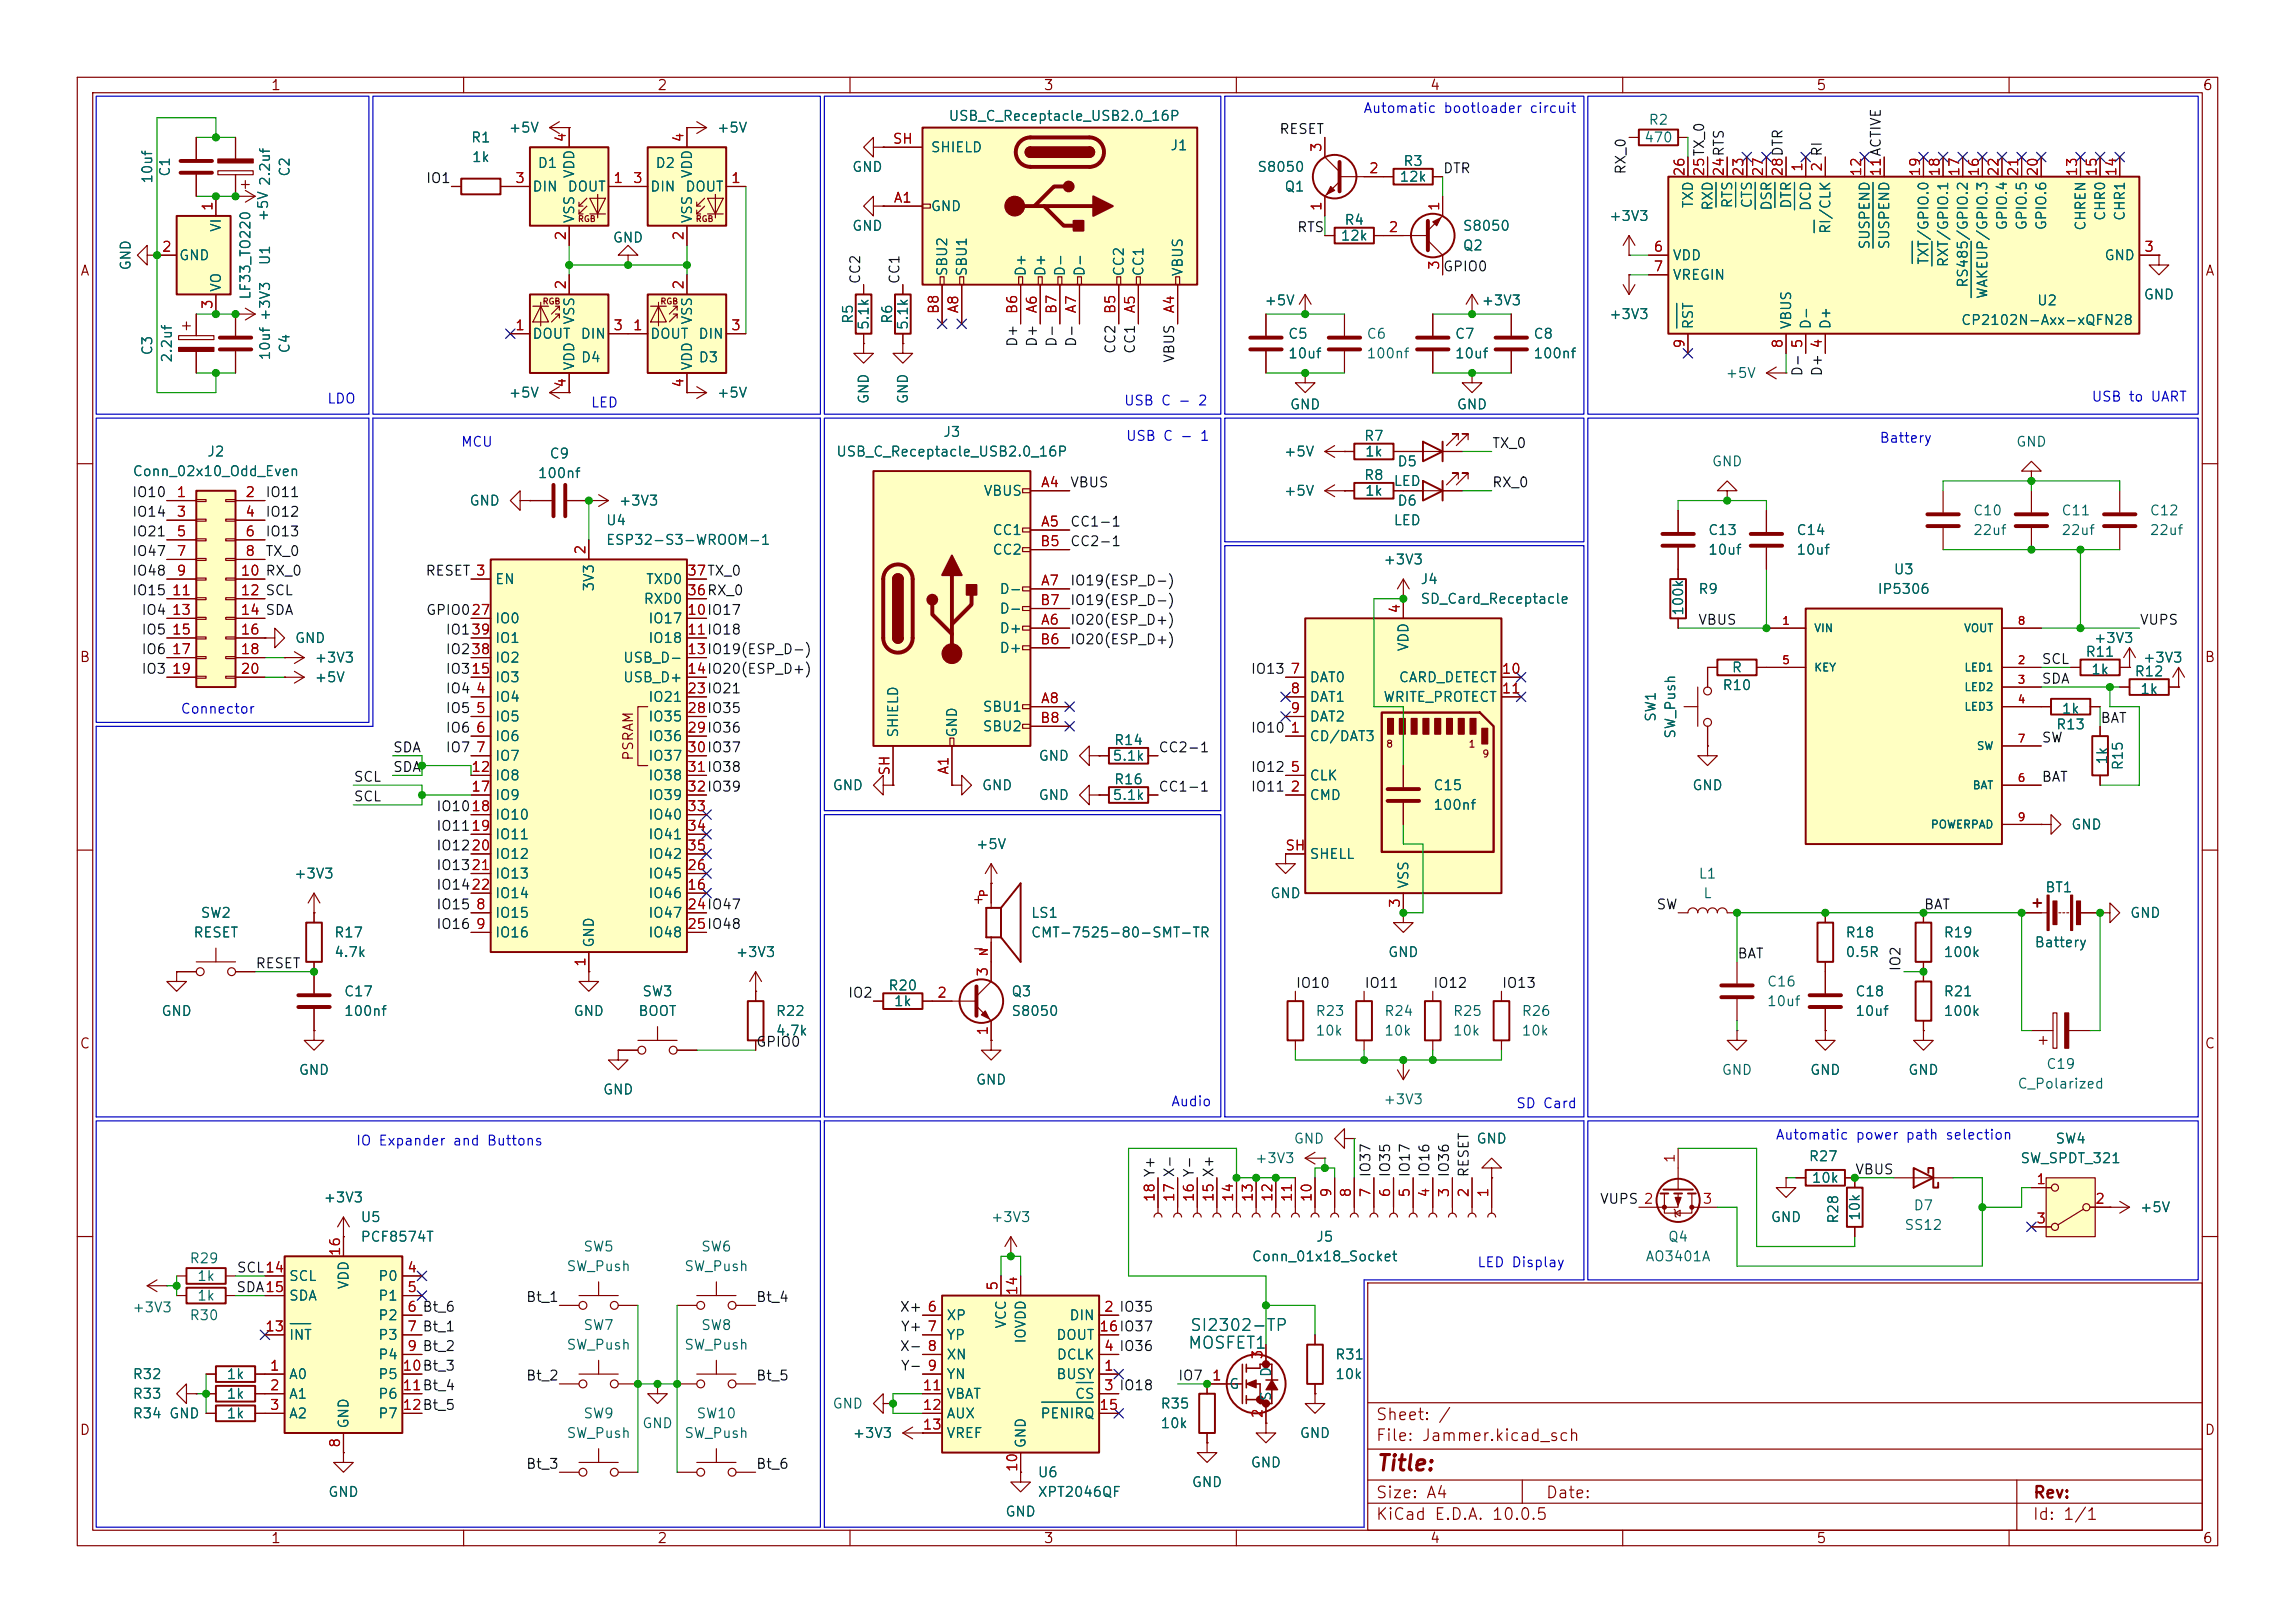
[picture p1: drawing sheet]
<svg xmlns="http://www.w3.org/2000/svg" width="297mm" height="210mm" viewBox="0 0 297 210" stroke-linecap="round" stroke-linejoin="round" font-family="sans-serif">
<defs><g id="words">
<text font-size="2" fill="#840000" x="178" y="190.8">Title:</text>
<g font-size="1.5" fill="#006464">
<text x="153.9" y="172.6">SI2302-TP</text>
<text x="153.7" y="174.9">MOSFET1</text>
</g>
<g font-size="1.5" fill="#840000">
<text x="178" y="184.1">Sheet: /</text>
<text x="178" y="186.8">File: Jammer.kicad_sch</text>
<text x="178" y="197">KiCad E.D.A. 10.0.5</text>
<text x="178" y="194.2">Size: A4</text>
<text x="200" y="194.2">Date:</text>
<text x="263" y="197">Id: 1/1</text>
<text x="263" y="194.2">Rev:</text>
</g>
<g font-size="1.3" fill="#840000">
<text x="35" y="12">1</text>
<text x="85" y="12">2</text>
<text x="135" y="12">3</text>
<text x="185" y="12">4</text>
<text x="235" y="12">5</text>
<text x="285" y="12">6</text>
<text x="10.3" y="36">A</text>
<text x="285.3" y="36">A</text>
<text x="10.2" y="86">B</text>
<text x="285.2" y="86">B</text>
<text x="82.2" y="98.5" transform="rotate(-90 82.2 98.5)">PSRAM</text>
<text x="125.7" y="117.3">+</text>
<text x="125.7" y="123.6">-</text>
<text x="10.2" y="136">C</text>
<text x="285.2" y="136">C</text>
<text x="10.2" y="186">D</text>
<text x="285.2" y="186">D</text>
<text x="35" y="200">1</text>
<text x="85" y="200">2</text>
<text x="135" y="200">3</text>
<text x="185" y="200">4</text>
<text x="235" y="200">5</text>
<text x="285" y="200">6</text>
</g>
<g font-size="1.3" fill="#006464">
<text x="65.7" y="17.5">+5V</text>
<text x="92.7" y="17.5">+5V</text>
<text x="122.7" y="15.9">USB_C_Receptacle_USB2.0_16P</text>
<text x="213.3" y="16.5">R2</text>
<text x="20" y="23.9" transform="rotate(-90 20 23.9)">10uf</text>
<text x="22.3" y="23" transform="rotate(-90 22.3 23)">C1</text>
<text x="37.8" y="23" transform="rotate(-90 37.8 23)">C2</text>
<text x="60.9" y="18.7">R1</text>
<text x="61" y="21.3">1k</text>
<text x="69.5" y="22">D1</text>
<text x="74.6" y="23.2" transform="rotate(-90 74.6 23.2)">VDD</text>
<text x="84.7" y="22">D2</text>
<text x="89.9" y="23.2" transform="rotate(-90 89.9 23.2)">VDD</text>
<text x="110.2" y="22.6">GND</text>
<text x="120.4" y="20">SHIELD</text>
<text x="151.4" y="19.8">J1</text>
<text x="162.6" y="22.6">S8050</text>
<text x="181" y="23.8">12k</text>
<text x="181.5" y="21.8">R3</text>
<text x="212.7" y="18.7">470</text>
<text x="35" y="28.7" transform="rotate(-90 35 28.7)">+5V 2.2uf</text>
<text x="68.8" y="25.1">DIN</text>
<text x="73.4" y="25.1">DOUT</text>
<text x="74.6" y="29" transform="rotate(-90 74.6 29)">VSS</text>
<text x="84" y="25.1">DIN</text>
<text x="88.6" y="25.1">DOUT</text>
<text x="89.9" y="29" transform="rotate(-90 89.9 29)">VSS</text>
<text x="120.4" y="27.6">GND</text>
<text x="166.1" y="25.1">Q1</text>
<text x="173.9" y="29.4">R4</text>
<text x="208.2" y="28.9">+3V3</text>
<text x="219.4" y="27" transform="rotate(-90 219.4 27)">TXD</text>
<text x="221.9" y="27.3" transform="rotate(-90 221.9 27.3)">RXD</text>
<text x="224.5" y="27" transform="rotate(-90 224.5 27)">RTS</text>
<text x="227" y="27" transform="rotate(-90 227 27)">CTS</text>
<text x="229.6" y="27.3" transform="rotate(-90 229.6 27.3)">DSR</text>
<text x="232.1" y="27.1" transform="rotate(-90 232.1 27.1)">DTR</text>
<text x="234.6" y="27.4" transform="rotate(-90 234.6 27.4)">DCD</text>
<text x="260" y="29.9" transform="rotate(-90 260 29.9)">GPIO.4</text>
<text x="262.6" y="29.9" transform="rotate(-90 262.6 29.9)">GPIO.5</text>
<text x="265.1" y="29.9" transform="rotate(-90 265.1 29.9)">GPIO.6</text>
<text x="270.2" y="29.9" transform="rotate(-90 270.2 29.9)">CHREN</text>
<text x="272.7" y="28.7" transform="rotate(-90 272.7 28.7)">CHR0</text>
<text x="275.3" y="28.7" transform="rotate(-90 275.3 28.7)">CHR1</text>
<text x="17.2" y="35.1" transform="rotate(-90 17.2 35.1)">GND</text>
<text x="23.1" y="34">GND</text>
<text x="28.9" y="30.1" transform="rotate(-90 28.9 30.1)">VI</text>
<text x="35.3" y="34.4" transform="rotate(-90 35.3 34.4)">U1</text>
<text x="79.2" y="31.7">GND</text>
<text x="110.2" y="30.2">GND</text>
<text x="122.9" y="35.8" transform="rotate(-90 122.9 35.8)">SBU2</text>
<text x="125.4" y="35.8" transform="rotate(-90 125.4 35.8)">SBU1</text>
<text x="133" y="35.8" transform="rotate(-90 133 35.8)">D+</text>
<text x="135.6" y="35.8" transform="rotate(-90 135.6 35.8)">D+</text>
<text x="138.1" y="35.8" transform="rotate(-90 138.1 35.8)">D-</text>
<text x="140.7" y="35.8" transform="rotate(-90 140.7 35.8)">D-</text>
<text x="145.7" y="35.8" transform="rotate(-90 145.7 35.8)">CC2</text>
<text x="148.3" y="35.8" transform="rotate(-90 148.3 35.8)">CC1</text>
<text x="153.4" y="35.8" transform="rotate(-90 153.4 35.8)">VBUS</text>
<text x="173.4" y="31.4">12k</text>
<text x="189.2" y="32.7">Q2</text>
<text x="189.2" y="30.2">S8050</text>
<text x="216.4" y="34">VDD</text>
<text x="237.2" y="30.4" transform="rotate(-90 237.2 30.4)">RI/CLK</text>
<text x="242.3" y="32.4" transform="rotate(-90 242.3 32.4)">SUSPEND</text>
<text x="244.8" y="32.4" transform="rotate(-90 244.8 32.4)">SUSPEND</text>
<text x="249.9" y="34.4" transform="rotate(-90 249.9 34.4)">TXT/GPIO.0</text>
<text x="252.4" y="34.7" transform="rotate(-90 252.4 34.7)">RXT/GPIO.1</text>
<text x="272.3" y="34">GND</text>
<text x="28.9" y="37.9" transform="rotate(-90 28.9 37.9)">VO</text>
<text x="32.7" y="38.9" transform="rotate(-90 32.7 38.9)">LF33_TO220</text>
<text x="163.5" y="39.8">+5V</text>
<text x="191.6" y="39.8">+3V3</text>
<text x="208.2" y="41.6">+3V3</text>
<text x="216.4" y="36.5">VREGIN</text>
<text x="255" y="37.3" transform="rotate(-90 255 37.3)">RS485/GPIO.2</text>
<text x="257.5" y="38.8" transform="rotate(-90 257.5 38.8)">WAKEUP/GPIO.3</text>
<text x="263.5" y="39.8">U2</text>
<text x="277.3" y="39.1">GND</text>
<text x="20" y="46.1" transform="rotate(-90 20 46.1)">C3</text>
<text x="22.6" y="47" transform="rotate(-90 22.6 47)">2.2uf</text>
<text x="35.3" y="46.7" transform="rotate(-90 35.3 46.7)">10uf +3V3</text>
<text x="37.8" y="45.8" transform="rotate(-90 37.8 45.8)">C4</text>
<text x="68.8" y="44.1">DOUT</text>
<text x="74.6" y="42.1" transform="rotate(-90 74.6 42.1)">VSS</text>
<text x="75.1" y="44.1">DIN</text>
<text x="75.1" y="47.2">D4</text>
<text x="84" y="44.1">DOUT</text>
<text x="89.9" y="42.1" transform="rotate(-90 89.9 42.1)">VSS</text>
<text x="90.3" y="44.1">DIN</text>
<text x="90.3" y="47.2">D3</text>
<text x="110.7" y="42" transform="rotate(-90 110.7 42)">R5</text>
<text x="112.7" y="42.8" transform="rotate(-90 112.7 42.8)">5.1k</text>
<text x="115.8" y="42" transform="rotate(-90 115.8 42)">R6</text>
<text x="117.8" y="42.8" transform="rotate(-90 117.8 42.8)">5.1k</text>
<text x="166.6" y="44.1">C5</text>
<text x="166.6" y="46.7">10uf</text>
<text x="176.8" y="44.1">C6</text>
<text x="176.8" y="46.7">100nf</text>
<text x="188.2" y="44.1">C7</text>
<text x="188.2" y="46.7">10uf</text>
<text x="198.4" y="44.1">C8</text>
<text x="198.4" y="46.7">100nf</text>
<text x="219.4" y="42.7" transform="rotate(-90 219.4 42.7)">RST</text>
<text x="232.1" y="42.7" transform="rotate(-90 232.1 42.7)">VBUS</text>
<text x="234.6" y="42.7" transform="rotate(-90 234.6 42.7)">D-</text>
<text x="237.2" y="42.7" transform="rotate(-90 237.2 42.7)">D+</text>
<text x="253.7" y="42.4">CP2102N-Axx-xQFN28</text>
<text x="65.7" y="51.8">+5V</text>
<text x="74.6" y="48" transform="rotate(-90 74.6 48)">VDD</text>
<text x="89.9" y="48" transform="rotate(-90 89.9 48)">VDD</text>
<text x="92.7" y="51.8">+5V</text>
<text x="112.7" y="52.4" transform="rotate(-90 112.7 52.4)">GND</text>
<text x="117.8" y="52.4" transform="rotate(-90 117.8 52.4)">GND</text>
<text x="166.8" y="53.3">GND</text>
<text x="188.4" y="53.3">GND</text>
<text x="223.2" y="49.2">+5V</text>
<text x="26.7" y="59.4">J2</text>
<text x="71" y="59.6">C9</text>
<text x="108.1" y="59.4">USB_C_Receptacle_USB2.0_16P</text>
<text x="122" y="56.8">J3</text>
<text x="166.1" y="59.4">+5V</text>
<text x="176.4" y="57.4">R7</text>
<text x="176.6" y="59.4">1k</text>
<text x="260.8" y="58.1">GND</text>
<text x="17.1" y="61.9">Conn_02x10_Odd_Even</text>
<text x="60.7" y="65.7">GND</text>
<text x="69.5" y="62.2">100nf</text>
<text x="80" y="65.7">+3V3</text>
<text x="127.2" y="64.5">VBUS</text>
<text x="166.1" y="64.5">+5V</text>
<text x="176.4" y="62.4">R8</text>
<text x="176.6" y="64.5">1k</text>
<text x="180.3" y="63.2">LED</text>
<text x="180.8" y="60.7">D5</text>
<text x="180.8" y="65.7">D6</text>
<text x="221.5" y="60.7">GND</text>
<text x="78.3" y="68.3">U4</text>
<text x="78.3" y="70.8">ESP32-S3-WROOM-1</text>
<text x="128.4" y="69.5">CC1</text>
<text x="180.3" y="68.3">LED</text>
<text x="221" y="69.5">C13</text>
<text x="232.4" y="69.5">C14</text>
<text x="255.3" y="67">C10</text>
<text x="255.3" y="69.5">22uf</text>
<text x="266.7" y="67">C11</text>
<text x="266.7" y="69.5">22uf</text>
<text x="278.1" y="67">C12</text>
<text x="278.1" y="69.5">22uf</text>
<text x="64" y="75.9">EN</text>
<text x="77.2" y="76.6" transform="rotate(-90 77.2 76.6)">3V3</text>
<text x="83.5" y="75.9">TXD0</text>
<text x="128.4" y="72.1">CC2</text>
<text x="129.3" y="77.2">D-</text>
<text x="178.9" y="73.4">+3V3</text>
<text x="183.7" y="75.9">J4</text>
<text x="219.7" y="77.2">R9</text>
<text x="221" y="72.1">10uf</text>
<text x="232.4" y="72.1">10uf</text>
<text x="242.9" y="77.2">IP5306</text>
<text x="245" y="74.6">U3</text>
<text x="38.1" y="83.5">GND</text>
<text x="64" y="81">IO0</text>
<text x="64" y="83.5">IO1</text>
<text x="83.2" y="78.4">RXD0</text>
<text x="83.8" y="81">IO17</text>
<text x="83.8" y="83.5">IO18</text>
<text x="129.3" y="82.2">D+</text>
<text x="129.3" y="79.7">D-</text>
<text x="183.7" y="78.4">SD_Card_Receptacle</text>
<text x="218.1" y="79.8" transform="rotate(-90 218.1 79.8)">100k</text>
<text x="270.9" y="83.5">+3V3</text>
<text x="40.6" y="86.1">+3V3</text>
<text x="40.6" y="88.6">+5V</text>
<text x="64" y="88.6">IO3</text>
<text x="64" y="86.1">IO2</text>
<text x="80.5" y="86.1">USB_D-</text>
<text x="80.5" y="88.6">USB_D+</text>
<text x="129.3" y="84.8">D+</text>
<text x="169.4" y="88.6">DAT0</text>
<text x="180.9" y="88.6">CARD_DETECT</text>
<text x="182.6" y="84.4" transform="rotate(-90 182.6 84.4)">VDD</text>
<text x="222.8" y="89.6">R10</text>
<text x="224" y="87.3">R</text>
<text x="269.8" y="85.3">R11</text>
<text x="270.5" y="87.6">1k</text>
<text x="276.2" y="87.8">R12</text>
<text x="277.2" y="86.1">+3V3</text>
<text x="64" y="91.1">IO4</text>
<text x="64" y="93.7">IO5</text>
<text x="83.8" y="91.1">IO21</text>
<text x="83.8" y="93.7">IO35</text>
<text x="116.5" y="95.5" transform="rotate(-90 116.5 95.5)">SHIELD</text>
<text x="124.2" y="95.5" transform="rotate(-90 124.2 95.5)">GND</text>
<text x="127.1" y="92.4">SBU1</text>
<text x="127.1" y="94.9">SBU2</text>
<text x="169.4" y="91.1">DAT1</text>
<text x="169.4" y="93.7">DAT2</text>
<text x="178.9" y="91.1">WRITE_PROTECT</text>
<text x="214.6" y="93.5" transform="rotate(-90 214.6 93.5)">SW1</text>
<text x="217.1" y="95.7" transform="rotate(-90 217.1 95.7)">SW_Push</text>
<text x="266" y="94.7">R13</text>
<text x="266.7" y="92.7">1k</text>
<text x="276.9" y="90.1">1k</text>
<text x="64" y="96.2">IO6</text>
<text x="64" y="98.8">IO7</text>
<text x="64" y="101.3">IO8</text>
<text x="83.8" y="96.2">IO36</text>
<text x="83.8" y="98.8">IO37</text>
<text x="83.8" y="101.3">IO38</text>
<text x="134.3" y="98.8">GND</text>
<text x="143.9" y="98.8">5.1k</text>
<text x="144.1" y="96.7">R14</text>
<text x="144.1" y="101.8">R16</text>
<text x="169.4" y="96.2">CD/DAT3</text>
<text x="169.4" y="101.3">CLK</text>
<text x="273" y="99" transform="rotate(-90 273 99)">1k</text>
<text x="275" y="99.8" transform="rotate(-90 275 99.8)">R15</text>
<text x="64" y="103.8">IO9</text>
<text x="64" y="106.4">IO10</text>
<text x="83.8" y="103.8">IO39</text>
<text x="83.8" y="106.4">IO40</text>
<text x="107.7" y="102.6">GND</text>
<text x="127" y="102.6">GND</text>
<text x="134.3" y="103.8">GND</text>
<text x="143.9" y="103.8">5.1k</text>
<text x="169.4" y="103.8">CMD</text>
<text x="185.4" y="102.6">C15</text>
<text x="185.4" y="105.1">100nf</text>
<text x="218.9" y="102.6">GND</text>
<text x="268" y="107.6">GND</text>
<text x="38" y="114">+3V3</text>
<text x="64" y="108.9">IO11</text>
<text x="64" y="111.5">IO12</text>
<text x="64" y="114">IO13</text>
<text x="83.8" y="114">IO45</text>
<text x="83.8" y="108.9">IO41</text>
<text x="83.8" y="111.5">IO42</text>
<text x="126.2" y="110.2">+5V</text>
<text x="169.4" y="111.5">SHELL</text>
<text x="219.7" y="114">L1</text>
<text x="25.9" y="119.1">SW2</text>
<text x="64" y="119.1">IO15</text>
<text x="64" y="116.5">IO14</text>
<text x="83.8" y="116.5">IO46</text>
<text x="83.8" y="119.1">IO47</text>
<text x="133.3" y="119.1">LS1</text>
<text x="164.3" y="116.5">GND</text>
<text x="182.6" y="115.1" transform="rotate(-90 182.6 115.1)">VSS</text>
<text x="220.3" y="116.5">L</text>
<text x="264.6" y="115.8">BT1</text>
<text x="275.6" y="119.1">GND</text>
<text x="24.9" y="121.6">RESET</text>
<text x="43.2" y="121.6">R17</text>
<text x="43.2" y="124.2">4.7k</text>
<text x="64" y="121.6">IO16</text>
<text x="77.2" y="122.7" transform="rotate(-90 77.2 122.7)">GND</text>
<text x="83.8" y="121.6">IO48</text>
<text x="95.1" y="124.2">+3V3</text>
<text x="133.3" y="121.6">CMT-7525-80-SMT-TR</text>
<text x="179.5" y="124.2">GND</text>
<text x="238.7" y="121.6">R18</text>
<text x="238.7" y="124.2">0.5R</text>
<text x="251.4" y="121.6">R19</text>
<text x="251.4" y="124.2">100k</text>
<text x="263.2" y="122.9">Battery</text>
<text x="20.8" y="131.8">GND</text>
<text x="44.4" y="129.2">C17</text>
<text x="44.4" y="131.8">100nf</text>
<text x="74.1" y="131.8">GND</text>
<text x="82.5" y="131.8">BOOT</text>
<text x="83" y="129.2">SW3</text>
<text x="100.3" y="131.8">R22</text>
<text x="114.9" y="128.5">R20</text>
<text x="115.6" y="130.5">1k</text>
<text x="130.8" y="129.2">Q3</text>
<text x="130.8" y="131.8">S8050</text>
<text x="170.2" y="131.8">R23</text>
<text x="179.1" y="131.8">R24</text>
<text x="187.9" y="131.8">R25</text>
<text x="196.8" y="131.8">R26</text>
<text x="228.6" y="128">C16</text>
<text x="228.6" y="130.5">10uf</text>
<text x="240" y="129.2">C18</text>
<text x="240" y="131.8">10uf</text>
<text x="251.4" y="129.2">R21</text>
<text x="251.4" y="131.8">100k</text>
<text x="100.3" y="134.3">4.7k</text>
<text x="170.2" y="134.3">10k</text>
<text x="179.1" y="134.3">10k</text>
<text x="187.9" y="134.3">10k</text>
<text x="196.8" y="134.3">10k</text>
<text x="38.6" y="139.4">GND</text>
<text x="77.9" y="141.9">GND</text>
<text x="126.2" y="140.7">GND</text>
<text x="178.9" y="143.2">+3V3</text>
<text x="222.7" y="139.4">GND</text>
<text x="234.2" y="139.4">GND</text>
<text x="246.9" y="139.4">GND</text>
<text x="261" y="141.2">C_Polarized</text>
<text x="264.7" y="138.6">C19</text>
<text x="167.3" y="148.3">GND</text>
<text x="191" y="148.3">GND</text>
<text x="265.9" y="148.3">SW4</text>
<text x="41.8" y="155.9">+3V3</text>
<text x="162.3" y="150.8">+3V3</text>
<text x="234" y="150.6">R27</text>
<text x="234.4" y="153.4">10k</text>
<text x="261.4" y="150.8">SW_SPDT_321</text>
<text x="46.6" y="158.4">U5</text>
<text x="46.6" y="161">PCF8574T</text>
<text x="128.1" y="158.4">+3V3</text>
<text x="170.2" y="161">J5</text>
<text x="215.8" y="161">Q4</text>
<text x="229.1" y="158.4">GND</text>
<text x="238.2" y="158.4" transform="rotate(-90 238.2 158.4)">R28</text>
<text x="241" y="158.1" transform="rotate(-90 241 158.1)">10k</text>
<text x="246.4" y="159.5">SS12</text>
<text x="247.6" y="156.9">D7</text>
<text x="276.8" y="157.2">+5V</text>
<text x="24.4" y="163.8">R29</text>
<text x="25.4" y="166.1">1k</text>
<text x="37.3" y="166.1">SCL</text>
<text x="45.4" y="166.9" transform="rotate(-90 45.4 166.9)">VDD</text>
<text x="48.9" y="166.1">P0</text>
<text x="73.2" y="164.8">SW_Push</text>
<text x="75.4" y="162.3">SW5</text>
<text x="88.5" y="164.8">SW_Push</text>
<text x="90.6" y="162.3">SW6</text>
<text x="161.9" y="163.5">Conn_01x18_Socket</text>
<text x="212.9" y="163.5">AO3401A</text>
<text x="17" y="170.1">+3V3</text>
<text x="24.4" y="171.1">R30</text>
<text x="25.4" y="168.6">1k</text>
<text x="37.3" y="173.7">INT</text>
<text x="37.3" y="168.6">SDA</text>
<text x="48.9" y="168.6">P1</text>
<text x="48.9" y="171.1">P2</text>
<text x="48.9" y="173.7">P3</text>
<text x="75.4" y="172.4">SW7</text>
<text x="90.6" y="172.4">SW8</text>
<text x="122.4" y="171.1">XP</text>
<text x="122.4" y="173.7">YP</text>
<text x="130.5" y="172" transform="rotate(-90 130.5 172)">VCC</text>
<text x="133" y="173.9" transform="rotate(-90 133 173.9)">IOVDD</text>
<text x="136.6" y="173.7">DOUT</text>
<text x="138.3" y="171.1">DIN</text>
<text x="17.1" y="178.8">R32</text>
<text x="29.2" y="178.8">1k</text>
<text x="37.3" y="178.8">A0</text>
<text x="48.9" y="176.2">P4</text>
<text x="48.9" y="178.8">P5</text>
<text x="73.2" y="175">SW_Push</text>
<text x="88.5" y="175">SW_Push</text>
<text x="122.4" y="176.2">XN</text>
<text x="122.4" y="178.8">YN</text>
<text x="136.6" y="178.8">BUSY</text>
<text x="136.7" y="176.2">DCLK</text>
<text x="164.8" y="178.3" transform="rotate(-90 164.8 178.3)">D</text>
<text x="172.7" y="176.2">R31</text>
<text x="172.7" y="178.8">10k</text>
<text x="17.1" y="181.3">R33</text>
<text x="17.1" y="183.8">R34 GND</text>
<text x="29.2" y="181.3">1k</text>
<text x="29.2" y="183.8">1k</text>
<text x="37.3" y="181.3">A1</text>
<text x="37.3" y="183.8">A2</text>
<text x="45.4" y="184.9" transform="rotate(-90 45.4 184.9)">GND</text>
<text x="48.9" y="181.3">P6</text>
<text x="48.9" y="183.8">P7</text>
<text x="75.4" y="183.8">SW9</text>
<text x="83" y="185.1">GND</text>
<text x="90" y="183.8">SW10</text>
<text x="107.7" y="182.6">GND</text>
<text x="122.4" y="181.3">VBAT</text>
<text x="122.4" y="183.8">AUX</text>
<text x="134.6" y="183.8">PENIRQ</text>
<text x="139" y="181.3">CS</text>
<text x="150.1" y="182.6">R35</text>
<text x="150.1" y="185.1">10k</text>
<text x="159" y="180">G</text>
<text x="164.8" y="181.4" transform="rotate(-90 164.8 181.4)">S</text>
<text x="73.2" y="186.4">SW_Push</text>
<text x="88.5" y="186.4">SW_Push</text>
<text x="110.3" y="186.4">+3V3</text>
<text x="122.4" y="186.4">VREF</text>
<text x="133" y="187.5" transform="rotate(-90 133 187.5)">GND</text>
<text x="134.2" y="191.5">U6</text>
<text x="161.8" y="190.2">GND</text>
<text x="168.1" y="186.4">GND</text>
<text x="42.4" y="194">GND</text>
<text x="130" y="196.5">GND</text>
<text x="134.2" y="194">XPT2046QF</text>
<text x="154.1" y="192.7">GND</text>
</g>
<g font-size="1.3" fill="#0f0f0f">
<text x="165.5" y="17.7">RESET</text>
<text x="186.7" y="22.7">DTR</text>
<text x="210.7" y="22.7" transform="rotate(-90 210.7 22.7)">RX_0</text>
<text x="55" y="24">IO1</text>
<text x="167.8" y="30.4">RTS</text>
<text x="186.7" y="35.4">GPIO0</text>
<text x="111.6" y="36.9" transform="rotate(-90 111.6 36.9)">CC2</text>
<text x="116.7" y="36.9" transform="rotate(-90 116.7 36.9)">CC1</text>
<text x="132" y="45" transform="rotate(-90 132 45)">D+</text>
<text x="134.5" y="45" transform="rotate(-90 134.5 45)">D+</text>
<text x="137" y="45" transform="rotate(-90 137 45)">D-</text>
<text x="139.6" y="45" transform="rotate(-90 139.6 45)">D-</text>
<text x="144.7" y="45.9" transform="rotate(-90 144.7 45.9)">CC2</text>
<text x="147.2" y="45.9" transform="rotate(-90 147.2 45.9)">CC1</text>
<text x="152.3" y="47" transform="rotate(-90 152.3 47)">VBUS</text>
<text x="233.6" y="48.8" transform="rotate(-90 233.6 48.8)">D- 5</text>
<text x="236.1" y="48.8" transform="rotate(-90 236.1 48.8)">D+ 4</text>
<text x="193" y="58.3">TX_0</text>
<text x="17" y="64.6">IO10</text>
<text x="34.3" y="64.6">IO11</text>
<text x="138.4" y="63.4">VBUS</text>
<text x="193" y="63.4">RX_0</text>
<text x="17" y="67.2">IO14</text>
<text x="17" y="69.7">IO21</text>
<text x="34.3" y="67.2">IO12</text>
<text x="34.3" y="69.7">IO13</text>
<text x="138.4" y="71">CC2-1</text>
<text x="138.4" y="68.5">CC1-1</text>
<text x="17" y="72.3">IO47</text>
<text x="17" y="74.8">IO48</text>
<text x="17" y="77.3">IO15</text>
<text x="34.3" y="72.3">TX_0</text>
<text x="55" y="74.8">RESET 3</text>
<text x="138.4" y="76.1">IO19(ESP_D-)</text>
<text x="18.2" y="79.9">IO4</text>
<text x="18.2" y="82.4">IO5</text>
<text x="55" y="79.9">GPIO027</text>
<text x="57.6" y="82.4">IO139</text>
<text x="138.4" y="81.2">IO20(ESP_D+)</text>
<text x="138.4" y="78.6">IO19(ESP_D-)</text>
<text x="138.4" y="83.7">IO20(ESP_D+)</text>
<text x="219.7" y="81.2">VBUS</text>
<text x="276.8" y="81.2">VUPS</text>
<text x="18.2" y="87.5">IO3</text>
<text x="18.2" y="85">IO6</text>
<text x="57.6" y="85">IO238</text>
<text x="57.6" y="87.5">IO315</text>
<text x="161.8" y="87.5">IO13</text>
<text x="264.1" y="86.2">SCL</text>
<text x="264.1" y="88.8">SDA</text>
<text x="57.6" y="90">IO4</text>
<text x="57.6" y="95.1">IO6</text>
<text x="57.6" y="92.6">IO5</text>
<text x="161.8" y="95.1">IO10</text>
<text x="271.8" y="93.9">BAT</text>
<text x="45.7" y="101.5">SCL</text>
<text x="50.8" y="97.7">SDA</text>
<text x="50.8" y="100.2">SDA</text>
<text x="57.6" y="97.7">IO7</text>
<text x="149.8" y="97.7">CC2-1</text>
<text x="161.8" y="100.2">IO12</text>
<text x="264.1" y="96.4">SW</text>
<text x="264.1" y="101.5">BAT</text>
<text x="45.7" y="104">SCL</text>
<text x="56.4" y="107.8">IO1119</text>
<text x="56.4" y="105.3">IO1018</text>
<text x="149.8" y="102.7">CC1-1</text>
<text x="161.8" y="102.7">IO11</text>
<text x="56.4" y="110.4">IO1220</text>
<text x="56.4" y="112.9">IO1321</text>
<text x="56.4" y="115.4">IO1422</text>
<text x="56.4" y="118">IO15</text>
<text x="214.3" y="118">SW</text>
<text x="248.9" y="118">BAT</text>
<text x="33" y="125.6">RESET</text>
<text x="56.4" y="120.5">IO16</text>
<text x="224.8" y="124.3">BAT</text>
<text x="246.3" y="125.8" transform="rotate(-90 246.3 125.8)">IO2</text>
<text x="109.7" y="129.4">IO2</text>
<text x="167.6" y="128.1">IO10</text>
<text x="176.5" y="128.1">IO11</text>
<text x="185.4" y="128.1">IO12</text>
<text x="194.3" y="128.1">IO13</text>
<text x="97.8" y="135.8">GPIO0</text>
<text x="177.7" y="152.4" transform="rotate(-90 177.7 152.4)">IO37</text>
<text x="180.2" y="152.4" transform="rotate(-90 180.2 152.4)">IO35</text>
<text x="182.8" y="152.4" transform="rotate(-90 182.8 152.4)">IO17</text>
<text x="185.3" y="152.4" transform="rotate(-90 185.3 152.4)">IO16</text>
<text x="187.8" y="152.4" transform="rotate(-90 187.8 152.4)">IO36</text>
<text x="190.4" y="152.4" transform="rotate(-90 190.4 152.4)">RESET</text>
<text x="240" y="152.3">VBUS</text>
<text x="207" y="156.1">VUPS 2</text>
<text x="30.5" y="167.5">SDA15</text>
<text x="30.6" y="165">SCL14</text>
<text x="68" y="168.8">Bt_1</text>
<text x="97.8" y="168.8">Bt_4</text>
<text x="116.4" y="170.1">X+ 6</text>
<text x="116.5" y="172.6">Y+ 7</text>
<text x="68" y="178.9">Bt_2</text>
<text x="97.8" y="178.9">Bt_5</text>
<text x="116.4" y="175.1">X- 8</text>
<text x="116.5" y="177.7">Y- 9</text>
<text x="152.4" y="178.9">IO7</text>
<text x="68" y="190.4">Bt_3</text>
<text x="97.8" y="190.4">Bt_6</text>
</g>
<g font-size="1.3" fill="#0000c2">
<text x="176.4" y="14.9">Automatic bootloader circuit</text>
<text x="42.3" y="52.5">LDO</text>
<text x="76.4" y="53">LED</text>
<text x="145.4" y="52.8">USB C - 2</text>
<text x="270.6" y="52.3">USB to UART</text>
<text x="59.6" y="58.1">MCU</text>
<text x="145.6" y="57.4">USB C - 1</text>
<text x="243.2" y="57.6">Battery</text>
<text x="23.3" y="92.7">Connector</text>
<text x="151.5" y="143.5">Audio</text>
<text x="196.1" y="143.7">SD Card</text>
<text x="46" y="148.5">IO Expander and Buttons</text>
<text x="229.7" y="147.8">Automatic power path selection</text>
<text x="191.1" y="164.3">LED Display</text>
</g>
<g font-size="1.3" fill="#a90000">
<text x="66.6" y="24">3</text>
<text x="73.5" y="18.5" transform="rotate(-90 73.5 18.5)">4</text>
<text x="79.3" y="24">1</text>
<text x="81.8" y="24">3</text>
<text x="88.8" y="18.5" transform="rotate(-90 88.8 18.5)">4</text>
<text x="94.5" y="24">1</text>
<text x="115.4" y="18.9">SH</text>
<text x="171.3" y="19.8" transform="rotate(-90 171.3 19.8)">3</text>
<text x="177.1" y="22.7">2</text>
<text x="218.3" y="22.9" transform="rotate(-90 218.3 22.9)">26</text>
<text x="220.8" y="22.9" transform="rotate(-90 220.8 22.9)">25TX_0</text>
<text x="220.8" y="22.9" transform="rotate(-90 220.8 22.9)">25</text>
<text x="223.4" y="22.9" transform="rotate(-90 223.4 22.9)">24RTS</text>
<text x="223.4" y="22.9" transform="rotate(-90 223.4 22.9)">24</text>
<text x="225.9" y="22.9" transform="rotate(-90 225.9 22.9)">23</text>
<text x="228.5" y="22.9" transform="rotate(-90 228.5 22.9)">27</text>
<text x="231" y="22.9" transform="rotate(-90 231 22.9)">28DTR</text>
<text x="231" y="22.9" transform="rotate(-90 231 22.9)">28</text>
<text x="233.5" y="22.3" transform="rotate(-90 233.5 22.3)">1</text>
<text x="236.1" y="22.3" transform="rotate(-90 236.1 22.3)">2 RI</text>
<text x="236.1" y="22.3" transform="rotate(-90 236.1 22.3)">2</text>
<text x="241.2" y="22.9" transform="rotate(-90 241.2 22.9)">12</text>
<text x="243.7" y="22.9" transform="rotate(-90 243.7 22.9)">11ACTIVE</text>
<text x="243.7" y="22.9" transform="rotate(-90 243.7 22.9)">11</text>
<text x="248.8" y="22.9" transform="rotate(-90 248.8 22.9)">19</text>
<text x="251.3" y="22.9" transform="rotate(-90 251.3 22.9)">18</text>
<text x="253.9" y="22.9" transform="rotate(-90 253.9 22.9)">17</text>
<text x="256.4" y="22.9" transform="rotate(-90 256.4 22.9)">16</text>
<text x="258.9" y="22.9" transform="rotate(-90 258.9 22.9)">22</text>
<text x="261.5" y="22.9" transform="rotate(-90 261.5 22.9)">21</text>
<text x="264" y="22.9" transform="rotate(-90 264 22.9)">20</text>
<text x="269.1" y="22.9" transform="rotate(-90 269.1 22.9)">13</text>
<text x="271.6" y="22.9" transform="rotate(-90 271.6 22.9)">15</text>
<text x="274.2" y="22.9" transform="rotate(-90 274.2 22.9)">14</text>
<text x="27.8" y="27.4" transform="rotate(-90 27.8 27.4)">1</text>
<text x="115.6" y="26.5">A1</text>
<text x="171.3" y="27.4" transform="rotate(-90 171.3 27.4)">1</text>
<text x="186.6" y="27.4" transform="rotate(-90 186.6 27.4)">1</text>
<text x="20.9" y="32.9">2</text>
<text x="73.5" y="31.2" transform="rotate(-90 73.5 31.2)">2</text>
<text x="88.8" y="31.2" transform="rotate(-90 88.8 31.2)">2</text>
<text x="179.6" y="30.3">2</text>
<text x="186.6" y="35" transform="rotate(-90 186.6 35)">3</text>
<text x="213.9" y="32.9">6</text>
<text x="213.9" y="35.4">7</text>
<text x="277.4" y="32.9">3</text>
<text x="27.8" y="40.1" transform="rotate(-90 27.8 40.1)">3</text>
<text x="73.5" y="37.6" transform="rotate(-90 73.5 37.6)">2</text>
<text x="88.8" y="37.6" transform="rotate(-90 88.8 37.6)">2</text>
<text x="121.8" y="40.7" transform="rotate(-90 121.8 40.7)">B8</text>
<text x="124.3" y="40.6" transform="rotate(-90 124.3 40.6)">A8</text>
<text x="131.9" y="40.7" transform="rotate(-90 131.9 40.7)">B6</text>
<text x="134.5" y="40.6" transform="rotate(-90 134.5 40.6)">A6</text>
<text x="137" y="40.7" transform="rotate(-90 137 40.7)">B7</text>
<text x="139.6" y="40.6" transform="rotate(-90 139.6 40.6)">A7</text>
<text x="144.6" y="40.7" transform="rotate(-90 144.6 40.7)">B5</text>
<text x="147.2" y="40.6" transform="rotate(-90 147.2 40.6)">A5</text>
<text x="152.3" y="40.6" transform="rotate(-90 152.3 40.6)">A4</text>
<text x="66.6" y="43">1</text>
<text x="79.3" y="43">3</text>
<text x="81.8" y="43">1</text>
<text x="94.5" y="43">3</text>
<text x="218.3" y="45.2" transform="rotate(-90 218.3 45.2)">9</text>
<text x="231" y="45.2" transform="rotate(-90 231 45.2)">8</text>
<text x="233.5" y="45.2" transform="rotate(-90 233.5 45.2)">5</text>
<text x="236.1" y="45.2" transform="rotate(-90 236.1 45.2)">4</text>
<text x="73.5" y="50.3" transform="rotate(-90 73.5 50.3)">4</text>
<text x="88.8" y="50.3" transform="rotate(-90 88.8 50.3)">4</text>
<text x="22.8" y="64.6">1</text>
<text x="31.7" y="64.6">2</text>
<text x="134.6" y="63.4">A4</text>
<text x="22.8" y="67.2">3</text>
<text x="22.8" y="69.7">5</text>
<text x="31.7" y="67.2">4</text>
<text x="31.7" y="69.7">6</text>
<text x="76.1" y="71.9" transform="rotate(-90 76.1 71.9)">2</text>
<text x="134.5" y="71">B5</text>
<text x="134.6" y="68.4">A5</text>
<text x="22.2" y="77.3">11</text>
<text x="22.8" y="72.3">7</text>
<text x="22.8" y="74.8">9</text>
<text x="31" y="74.8">10 RX_0</text>
<text x="31" y="77.3">12 SCL</text>
<text x="31" y="74.8">10</text>
<text x="31" y="77.3">12</text>
<text x="31.7" y="72.3">8</text>
<text x="61.5" y="74.8">3</text>
<text x="88.8" y="77.3">36RX_0</text>
<text x="88.8" y="74.8">37TX_0</text>
<text x="88.8" y="77.3">36</text>
<text x="88.8" y="74.8">37</text>
<text x="134.6" y="76.1">A7</text>
<text x="22.2" y="79.9">13</text>
<text x="22.2" y="82.4">15</text>
<text x="31" y="79.9">14 SDA</text>
<text x="31" y="82.4">16</text>
<text x="31" y="79.9">14</text>
<text x="60.9" y="79.9">27</text>
<text x="60.9" y="82.4">39</text>
<text x="88.8" y="79.9">10IO17</text>
<text x="88.8" y="82.4">11IO18</text>
<text x="88.8" y="79.9">10</text>
<text x="88.8" y="82.4">11</text>
<text x="134.5" y="83.7">B6</text>
<text x="134.5" y="78.6">B7</text>
<text x="134.6" y="81.1">A6</text>
<text x="181.5" y="79.5" transform="rotate(-90 181.5 79.5)">4</text>
<text x="22.2" y="85">17</text>
<text x="22.2" y="87.5">19</text>
<text x="31" y="85">18</text>
<text x="31" y="87.5">20</text>
<text x="60.9" y="87.5">15</text>
<text x="60.9" y="85">38</text>
<text x="88.8" y="85">13IO19(ESP_D-)</text>
<text x="88.8" y="87.5">14IO20(ESP_D+)</text>
<text x="88.8" y="85">13</text>
<text x="88.8" y="87.5">14</text>
<text x="166.9" y="87.5">7</text>
<text x="194.2" y="87.5">10</text>
<text x="61.5" y="90">4</text>
<text x="61.5" y="92.6">5</text>
<text x="61.5" y="95.1">6</text>
<text x="88.8" y="90">23IO21</text>
<text x="88.8" y="92.6">28IO35</text>
<text x="88.8" y="95.1">29IO36</text>
<text x="88.8" y="90">23</text>
<text x="88.8" y="92.6">28</text>
<text x="88.8" y="95.1">29</text>
<text x="134.5" y="93.8">B8</text>
<text x="134.6" y="91.3">A8</text>
<text x="166.9" y="95.1">1</text>
<text x="166.9" y="90">8</text>
<text x="166.9" y="92.6">9</text>
<text x="194.2" y="90">11</text>
<text x="60.9" y="100.2">12</text>
<text x="61.5" y="97.7">7</text>
<text x="88.8" y="97.7">30IO37</text>
<text x="88.8" y="100.2">31IO38</text>
<text x="88.8" y="97.7">30</text>
<text x="88.8" y="100.2">31</text>
<text x="115.4" y="100.5" transform="rotate(-90 115.4 100.5)">SH</text>
<text x="123.1" y="100.3" transform="rotate(-90 123.1 100.3)">A1</text>
<text x="166.9" y="100.2">5</text>
<text x="60.9" y="102.7">17</text>
<text x="60.9" y="105.3">18</text>
<text x="60.9" y="107.8">19</text>
<text x="88.8" y="102.7">32IO39</text>
<text x="88.8" y="105.3">33</text>
<text x="88.8" y="107.8">34</text>
<text x="88.8" y="102.7">32</text>
<text x="166.9" y="102.7">2</text>
<text x="60.9" y="110.4">20</text>
<text x="60.9" y="112.9">21</text>
<text x="88.8" y="112.9">26</text>
<text x="88.8" y="110.4">35</text>
<text x="166.2" y="110.4">SH</text>
<text x="60.9" y="115.4">22</text>
<text x="61.5" y="118">8</text>
<text x="88.8" y="115.4">16</text>
<text x="88.8" y="118">24IO47</text>
<text x="88.8" y="118">24</text>
<text x="181.5" y="117.6" transform="rotate(-90 181.5 117.6)">3</text>
<text x="61.5" y="120.5">9</text>
<text x="76.1" y="125.2" transform="rotate(-90 76.1 125.2)">1</text>
<text x="88.8" y="120.5">25IO48</text>
<text x="88.8" y="120.5">25</text>
<text x="121.2" y="129.4">2</text>
<text x="128.1" y="126.5" transform="rotate(-90 128.1 126.5)">3</text>
<text x="128.1" y="134.1" transform="rotate(-90 128.1 134.1)">1</text>
<text x="149.7" y="155.6" transform="rotate(-90 149.7 155.6)">18 Y+</text>
<text x="149.7" y="155.6" transform="rotate(-90 149.7 155.6)">18</text>
<text x="152.3" y="155.6" transform="rotate(-90 152.3 155.6)">17 X-</text>
<text x="152.3" y="155.6" transform="rotate(-90 152.3 155.6)">17</text>
<text x="154.8" y="155.6" transform="rotate(-90 154.8 155.6)">16 Y-</text>
<text x="154.8" y="155.6" transform="rotate(-90 154.8 155.6)">16</text>
<text x="157.3" y="155.6" transform="rotate(-90 157.3 155.6)">15 X+</text>
<text x="157.3" y="155.6" transform="rotate(-90 157.3 155.6)">15</text>
<text x="159.9" y="155.6" transform="rotate(-90 159.9 155.6)">14</text>
<text x="162.4" y="155.6" transform="rotate(-90 162.4 155.6)">13</text>
<text x="165" y="155.6" transform="rotate(-90 165 155.6)">12</text>
<text x="167.5" y="155.6" transform="rotate(-90 167.5 155.6)">11</text>
<text x="170" y="155.6" transform="rotate(-90 170 155.6)">10</text>
<text x="172.6" y="155" transform="rotate(-90 172.6 155)">9</text>
<text x="175.1" y="155" transform="rotate(-90 175.1 155)">8</text>
<text x="177.7" y="155" transform="rotate(-90 177.7 155)">7</text>
<text x="180.2" y="155" transform="rotate(-90 180.2 155)">6</text>
<text x="182.7" y="155" transform="rotate(-90 182.7 155)">5</text>
<text x="185.3" y="155" transform="rotate(-90 185.3 155)">4</text>
<text x="187.8" y="155" transform="rotate(-90 187.8 155)">3</text>
<text x="190.4" y="155" transform="rotate(-90 190.4 155)">2</text>
<text x="192.9" y="155" transform="rotate(-90 192.9 155)">1</text>
<text x="217" y="150.6" transform="rotate(-90 217 150.6)">1</text>
<text x="263.4" y="153.5">1</text>
<text x="220.2" y="156.1">3</text>
<text x="263.4" y="158.6">3</text>
<text x="271" y="156.1">2</text>
<text x="34.2" y="165">14</text>
<text x="34.2" y="167.5">15</text>
<text x="44.3" y="162.6" transform="rotate(-90 44.3 162.6)">16</text>
<text x="52.6" y="165">4</text>
<text x="52.6" y="167.5">5</text>
<text x="129.4" y="167.1" transform="rotate(-90 129.4 167.1)">5</text>
<text x="131.9" y="167.7" transform="rotate(-90 131.9 167.7)">14</text>
<text x="34.2" y="172.6">13</text>
<text x="52.6" y="170">6 Bt_6</text>
<text x="52.6" y="172.6">7 Bt_1</text>
<text x="52.6" y="170">6</text>
<text x="52.6" y="172.6">7</text>
<text x="119.9" y="170">6</text>
<text x="119.9" y="172.6">7</text>
<text x="142.2" y="172.6">16IO37</text>
<text x="142.2" y="172.6">16</text>
<text x="142.8" y="170">2 IO35</text>
<text x="142.8" y="170">2</text>
<text x="34.8" y="177.7">1</text>
<text x="52" y="177.7">10Bt_3</text>
<text x="52" y="177.7">10</text>
<text x="52.6" y="175.1">9 Bt_2</text>
<text x="52.6" y="175.1">9</text>
<text x="119.9" y="175.1">8</text>
<text x="119.9" y="177.7">9</text>
<text x="142.8" y="177.7">1</text>
<text x="142.8" y="175.1">4 IO36</text>
<text x="142.8" y="175.1">4</text>
<text x="156.7" y="178.9">1</text>
<text x="163.7" y="176" transform="rotate(-90 163.7 176)">3</text>
<text x="34.8" y="180.2">2</text>
<text x="34.8" y="182.7">3</text>
<text x="52" y="180.2">11Bt_4</text>
<text x="52" y="182.7">12Bt_5</text>
<text x="52" y="180.2">11</text>
<text x="52" y="182.7">12</text>
<text x="119.3" y="180.2">11</text>
<text x="119.3" y="182.7">12</text>
<text x="119.3" y="185.3">13</text>
<text x="142.2" y="182.7">15</text>
<text x="142.8" y="180.2">3 IO18</text>
<text x="142.8" y="180.2">3</text>
<text x="163.7" y="183.6" transform="rotate(-90 163.7 183.6)">2</text>
<text x="44.3" y="187.4" transform="rotate(-90 44.3 187.4)">8</text>
<text x="131.9" y="190.6" transform="rotate(-90 131.9 190.6)">10</text>
</g>
<g font-size="1" fill="#a90000">
<text x="230.6" y="81.1">1</text>
<text x="261" y="81.1">8</text>
<text x="230.6" y="86.2">5</text>
<text x="261" y="86.2">2</text>
<text x="261" y="88.7">3</text>
<text x="261" y="91.3">4</text>
<text x="261" y="101.4">6</text>
<text x="261" y="96.3">7</text>
<text x="261" y="106.5">9</text>
<text x="128.1" y="116.2" transform="rotate(-90 128.1 116.2)">P</text>
<text x="128.1" y="123.8" transform="rotate(-90 128.1 123.8)">N</text>
</g>
<g font-size="1" fill="#006464">
<text x="234.7" y="82">VIN</text>
<text x="254.1" y="82">VOUT</text>
<text x="234.7" y="87.1">KEY</text>
<text x="254.1" y="87.1">LED1</text>
<text x="254.1" y="89.7">LED2</text>
<text x="254.1" y="92.2">LED3</text>
<text x="255.7" y="97.3">SW</text>
<text x="249.8" y="107.4">POWERPAD</text>
<text x="255.2" y="102.4">BAT</text>
</g>
<g font-size=".9" fill="#840000">
<text x="179.3" y="96.9">8</text>
<text x="190" y="96.9">1</text>
<text x="191.8" y="98.2">9</text>
</g>
<g font-size=".8" fill="#840000">
<text x="74.7" y="28.9">RGB</text>
<text x="90" y="28.9">RGB</text>
<text x="70.2" y="39.6">RGB</text>
<text x="85.4" y="39.6">RGB</text>
</g>
</g></defs>
<g fill="none" stroke="#840000" stroke-width=".15">
<path d="M10 10h277v190h-277zM12 12h273v186h-273zM60 10v2M110 10v2M160 10v2M210 10v2M260 10v2M190.5 38.1l-.8 1.3M190.5 38.1l.8 1.3M190.5 38.1v2.5M185.4 40.6v2.8M185.4 45.5v2.8"/>
<path d="M190.5 48.3v1.2h1.3l-1.3 1.3-1.3-1.3h1.3M190.5 48.3h.1M190.5 40.6h.1M195.6 40.6v2.8M195.6 45.5v2.8M10 60h2M285 60h2M10 110h2M123.2 101.6h1.3v-1.3l1.2 1.3-1.2 1.3v-1.3M123.2 101.6h.1M285 110h2M10 160h2"/>
<path d="M177 166h108v32h-108zM285 160h2M60 198v2M110 198v2M160 198v2M177 194.5h108M177 191.5h108M177 187.5h108M177 181.5h108M197 191.5v3M210 198v2M260 198v2"/>
<path d="M261 191.5v6.5"/>
</g>
<path d="M183.4 43.7h4.1M183.4 45.2h4.1M193.5 43.7h4.1M193.5 45.2h4.1" fill="none" stroke="#840000" stroke-width=".51"/>
<path d="M113 61h20.3v35.5h-20.3z" fill="#ffffc2"/>
<g fill="none" stroke="#840000" stroke-width=".15">
<path d="M132.3 63.2h1v.6h-1zM132.3 68.3h1v.5h-1zM132.3 70.9h1v.5h-1zM132.3 75.9h1v.6h-1zM132.3 78.5h1v.5h-1zM133.3 63.5h5.1M133.3 68.6h5.1M133.3 76.2h5.1M133.3 71.1h5.1M133.3 78.7h5.1M115.6 96.5v5.1M122.9 95.5h.5v1h-.5z"/>
<path d="M123.2 96.5v5.1M132.3 81h1v.5h-1zM132.3 83.6h1v.5h-1zM132.3 91.2h1v.5h-1zM132.3 93.7h1v.5h-1zM133.3 81.3h5.1M133.3 91.4h5.1M133.3 83.8h5.1M133.3 94h5.1"/>
</g>
<path d="M113 61h20.3v35.5h-20.3zM115.6 74.9a.64 .64 0 0 1 .6-.6 .64 .64 0 0 1 .6 .6M115.6 82.6a.64 .64 0 0 0 .6 .6 .64 .64 0 0 0 .6-.6" fill="none" stroke="#840000" stroke-width=".25"/>
<path d="M114.9 73.6a1.9 1.9 0 0 1 2-.4 1.9 1.9 0 0 1 1.2 1.7v7.7a1.91 1.91 0 0 1-1.9 1.8 1.91 1.91 0 0 1-1.9-1.8v-7.7a1.9 1.9 0 0 1 .6-1.3zM120.6 78.2v1.3l2.6 2.5M123.2 74.4v10.2M125.7 77v1.2l-2.5 2.6" fill="none" stroke="#840000" stroke-width=".51"/>
<g fill="#840000" stroke="#840000" stroke-width=".25">
<path d="M115.6 74.9h1.2v7.7h-1.2z"/>
<path d="M115.8 74.5a.64 .64 0 0 1 .6-.2 .64 .64 0 0 1 .4 .6h-1.2z"/>
<path d="M115.6 82.6h1.2a.64 .64 0 0 1-.6 .6 .64 .64 0 0 1-.6-.6z"/>
<path d="M123.2 71.9l1.3 2.5h-2.6z"/>
<path d="M125.1 75.7h1.3v1.3h-1.3z"/>
<circle cx="120.6" cy="77.6" r=".63"/>
</g>
<circle cx="123.2" cy="84.6" r="1.27" fill="#840000" stroke="#840000" stroke-width=".15"/>
<path d="M25.4 63.5h5.1v25.4h-5.1z" fill="#ffffc2"/>
<g fill="none" stroke="#840000" stroke-width=".25">
<path d="M172.7 29.5h5.1v2h-5.1zM180.3 21.8h5.1v2.1h-5.1zM25.4 63.5h5.1v25.4h-5.1zM265.4 90.4h5.1v2.1h-5.1zM269.2 85.3h5.1v2.1h-5.1zM275.6 87.9h5.1v2h-5.1zM235.2 119.4h2v5.1h-2zM247.9 119.4h2v5.1h-2zM247.9 127h2v5.1h-2zM214.9 154.4h1M215.3 153.9h3.8M216.7 154.4h1"/>
<path d="M218.4 154.4h1.1M233.7 151.4h5.1v2h-5.1zM239 153.7h2v5.1h-2zM247.6 151.1l2.6 1.3-2.6 1.3zM249.6 151.8v-.7h.6v2.6h.6v-.7"/>
<circle cx="172.7" cy="22.9" r="2.82"/>
<circle cx="185.4" cy="30.5" r="2.82"/>
<circle cx="217.2" cy="155.3" r="2.79"/>
</g>
<g fill="none" stroke="#840000" stroke-width=".15">
<path d="M171.4 17.8v2.5l2 1.9M168.9 38.1l-.8 1.3M168.9 38.1l.8 1.3M168.9 38.1v2.5M171.4 30.5h1.3M173.4 22.9h6.9M173.4 23.5l-2 1.9v2.5M177.8 30.5h7M184.8 31.1l1.9 1.9v2.6M185.4 22.9h1.3M186.7 25.4v2.5l-1.9 1.9M163.8 40.6v2.8"/>
<path d="M163.8 45.5v2.8M168.9 48.3v1.2h1.3l-1.3 1.3-1.3-1.3h1.3M168.9 48.3h.1M168.9 40.6h.1M174 40.6v2.8M174 45.5v2.8M21.6 64.8h3.8M21.6 67.3h3.8M21.6 69.9h3.8M21.6 72.4h3.8M21.6 74.9h3.8M21.6 77.5h3.8"/>
<path d="M25.4 64.6h1.3v.3h-1.3zM25.4 67.2h1.3v.2h-1.3zM25.4 69.7h1.3v.3h-1.3zM25.4 72.3h1.3v.2h-1.3zM25.4 74.8h1.3v.3h-1.3zM25.4 77.3h1.3v.3h-1.3zM25.4 79.9h1.3v.2h-1.3zM29.2 64.6h1.3v.3h-1.3zM29.2 67.2h1.3v.2h-1.3zM29.2 69.7h1.3v.3h-1.3zM29.2 72.3h1.3v.2h-1.3zM29.2 74.8h1.3v.3h-1.3z"/>
<path d="M29.2 77.3h1.3v.3h-1.3zM29.2 79.9h1.3v.2h-1.3zM30.5 64.8h3.8M30.5 67.3h3.8M30.5 69.9h3.8M30.5 72.4h3.8M30.5 74.9h3.8M30.5 77.5h3.8M262.9 61h1.3l-1.3-1.3-1.3 1.3h1.3v1.2M262.9 62.2h.1M262.9 63.5v2.8M262.9 68.3v2.8"/>
<path d="M274.3 63.5v2.8M274.3 68.3v2.8M21.6 80h3.8M21.6 82.6h3.8M21.6 85.1h3.8M21.6 87.6h3.8M25.4 82.4h1.3v.3h-1.3zM25.4 85h1.3v.2h-1.3zM25.4 87.5h1.3v.3h-1.3zM29.2 82.4h1.3v.3h-1.3zM29.2 85h1.3v.2h-1.3zM29.2 87.5h1.3v.3h-1.3z"/>
<path d="M30.5 80h3.8M30.5 82.6h3.8M30.5 85.1h3.8M30.5 87.6h3.8M264.2 91.4h1.2M268 86.4h1.2M270.5 91.4h1.3M274.3 88.9h1.3M274.3 86.4h1.3M275.6 86.4h.1M275.6 83.8l-.8 1.3M275.6 83.8l.8 1.3"/>
<path d="M275.6 83.8v2.6M280.7 88.9h1.2M281.9 88.9h.1M281.9 86.4l-.7 1.2M281.9 86.4l.8 1.2M281.9 86.4v2.5M114.3 101.6v-1.3l-1.3 1.3 1.3 1.3v-1.3h1.3M115.6 101.6h.1M236.2 118.1v1.3M248.9 118.1v1.3M236.2 124.5v1.2M248.9 124.5v2.5"/>
<path d="M248.9 132.1v1.3M215.4 154.4v2.6h3.5v-2.6M216.7 156.5l.1 .1v.8l.1 .1M216.8 157l.6-.4v.8zM217.2 154.4v1.8h-5.1M217.2 148.6v5.3M218.9 156.2h3.3M231.1 152.4v1.3h1.3l-1.3 1.2-1.2-1.2h1.2M231.1 152.4h.1M232.4 152.4h1.3M238.8 152.4h1.2v1.3M240 158.8v1.2"/>
<path d="M245.1 152.4h7.6"/>
</g>
<path d="M173.4 21v3.8M184.8 28.6v3.8M161.8 43.7h4.1M161.8 45.2h4.1M172 43.7h4M172 45.2h4M260.9 66.5h4M260.9 68.1h4M272.3 66.5h4.1M272.3 68.1h4.1" fill="none" stroke="#840000" stroke-width=".51"/>
<g fill="#840000" stroke="#840000" stroke-width=".15">
<path d="M185.4 28.7l1-.5-.5 1z"/>
<path d="M216.8 154.9h.8l-.4 1.1z"/>
<path d="M172.2 24.1l.5 .5-1 .5z"/>
<circle cx="218.9" cy="156.2" r=".25"/>
<circle cx="215.4" cy="156.2" r=".25"/>
</g>
<path d="M264.8 152.4h6.3v7.6h-6.3z" fill="#ffffc2"/>
<g fill="none" stroke="#840000" stroke-width=".15">
<path d="M279.4 33v1.3h1.3l-1.3 1.3-1.3-1.3h1.3M279.4 33h.1M34.3 82.6h1.3v-1.3l1.2 1.3-1.2 1.2v-1.2M34.3 82.6h.1M36.8 85.1h.1M36.8 87.6h.1M36.8 85.1h2.6M36.8 87.6h2.6M38.1 84.3l1.3 .8M38.1 86.9l1.3 .7M39.4 85.1l-1.3 .8M39.4 87.6l-1.3 .8"/>
<path d="M224.8 133.4v1.2h1.3l-1.3 1.3-1.3-1.3h1.3M224.8 133.4h.1M224.8 124.5v2.8M224.8 129.3v2.8M236.2 133.4v1.2h1.3l-1.3 1.3-1.3-1.3h1.3M236.2 133.4h.1M236.2 125.7v2.8M236.2 130.6v2.8M248.9 133.4v1.2h1.3l-1.3 1.3-1.3-1.3h1.3M248.9 133.4h.1M262.9 153.7h2.5M262.9 158.8h2.5"/>
<path d="M264.8 152.4h6.3v7.6h-6.3zM269.6 156.5l-3.3 2M270.5 156.2h5.1M273 156.2h.1M274.3 155.4l1.3 .8M275.6 156.2l-1.3 .8"/>
<circle cx="265.9" cy="158.8" r=".46"/>
<circle cx="265.9" cy="153.7" r=".46"/>
<circle cx="270" cy="156.2" r=".46"/>
</g>
<path d="M222.8 127.5h4M222.8 129h4M234.2 128.8h4.1M234.2 130.3h4.1" fill="none" stroke="#840000" stroke-width=".51"/>
<path d="M215.9 22.9h61v20.3h-61z" fill="#ffffc2"/>
<path d="M212.1 16.8h5.1v2h-5.1zM215.9 22.9h61v20.3h-61z" fill="none" stroke="#840000" stroke-width=".25"/>
<g fill="none" stroke="#840000" stroke-width=".15">
<path d="M210.8 17.8h1.3M217.2 17.8h1.2M210.1 36.8l.7 1.3M210.8 35.6h.1M210.8 33h.1M210.8 30.5v2.5M210.8 35.6v2.5M210.8 30.5l-.7 1.3M210.8 30.5l.8 1.3M211.6 36.8l-.8 1.3M213.4 33h2.5M213.4 35.6h2.5"/>
<path d="M218.4 20.3v2.6M221 20.3v2.6M223.5 20.3v2.6M226.1 20.3v2.6M228.6 20.3v2.6M231.1 20.3v2.6M233.7 20.3v2.6M236.2 20.3v2.6M241.3 20.3v2.6M243.8 20.3v2.6M248.9 20.3v2.6M251.5 20.3v2.6"/>
<path d="M254 20.3v2.6M256.5 20.3v2.6M259.1 20.3v2.6M261.6 20.3v2.6M264.2 20.3v2.6M269.2 20.3v2.6M271.8 20.3v2.6M274.3 20.3v2.6M276.9 33h2.5M218.4 43.2v2.5M228.6 48.3l1.3 .7M228.6 48.3h2.5"/>
<path d="M229.9 47.5l-1.3 .8M231.1 48.3h.1M231.1 43.2v2.5M233.7 43.2v2.5M236.2 43.2v2.5M149.4 157.5a.51 .51 0 0 1 .5-.5 .51 .51 0 0 1 .5 .5M149.9 152.4v4.6M151.9 157.5a.51 .51 0 0 1 .5-.5 .51 .51 0 0 1 .5 .5M152.4 152.4v4.6M154.4 157.5a.51 .51 0 0 1 .5-.5 .51 .51 0 0 1 .5 .5M154.9 152.4v4.6M157 157.5a.51 .51 0 0 1 .5-.5 .51 .51 0 0 1 .5 .5"/>
<path d="M157.5 152.4v4.6M159.5 157.5a.51 .51 0 0 1 .5-.5 .51 .51 0 0 1 .5 .5M160 152.4v4.6M162.1 157.5a.51 .51 0 0 1 .5-.5 .51 .51 0 0 1 .5 .5M162.6 152.4v4.6M164.6 157.5a.51 .51 0 0 1 .5-.5 .51 .51 0 0 1 .5 .5M165.1 152.4v4.6M167.1 157.5a.51 .51 0 0 1 .5-.5 .51 .51 0 0 1 .5 .5M167.6 152.4v4.6M168.9 149.9l1.3 .7M168.9 149.9h2.5M169.7 157.5a.51 .51 0 0 1 .5-.5 .51 .51 0 0 1 .5 .5"/>
<path d="M170.2 149.1l-1.3 .8M170.2 152.4v4.6M171.4 149.9h.1M172.2 157.5a.51 .51 0 0 1 .5-.5 .51 .51 0 0 1 .5 .5M172.7 152.4v4.6M174 147.3v-1.2l-1.3 1.2 1.3 1.3v-1.3h1.3M174.8 157.5a.51 .51 0 0 1 .5-.5 .51 .51 0 0 1 .5 .5M175.3 147.3h.1M175.3 152.4v4.6M177.3 157.5a.51 .51 0 0 1 .5-.5 .51 .51 0 0 1 .5 .5M177.8 152.4v4.6M179.8 157.5a.51 .51 0 0 1 .5-.5 .51 .51 0 0 1 .5 .5"/>
<path d="M180.3 152.4v4.6M182.4 157.5a.51 .51 0 0 1 .5-.5 .51 .51 0 0 1 .5 .5M182.9 152.4v4.6M184.9 157.5a.51 .51 0 0 1 .5-.5 .51 .51 0 0 1 .5 .5M185.4 152.4v4.6M187.5 157.5a.51 .51 0 0 1 .5-.5 .51 .51 0 0 1 .5 .5M188 152.4v4.6M190 157.5a.51 .51 0 0 1 .5-.5 .51 .51 0 0 1 .5 .5M190.5 152.4v4.6M192.5 157.5a.51 .51 0 0 1 .5-.5 .51 .51 0 0 1 .5 .5M193 152.4v4.6M130.8 162.6h.1"/>
<path d="M130.8 160l-.8 1.3M130.8 160l.8 1.3M130.8 160v2.6"/>
</g>
<path d="M217 39.3v3.1M222.1 23.6v3.2M224.6 23.6v3.2M227.2 23.6v3.5M229.7 23.6v3.2M232.2 23.6v3.6M234.8 28.5v1.6M242.4 23.6v8.5M247.5 31.2v2.9M250 31.2v3.2M255.1 31.2v7.3" fill="none" stroke="#006464" stroke-width=".15"/>
<path d="M233.7 78.7h25.4v30.5h-25.4z" fill="#ffffc2"/>
<g fill="none" stroke="#840000" stroke-width=".25">
<path d="M216.2 74.9h2v5.1h-2zM233.7 78.7h25.4v30.5h-25.4zM222.2 85.3h5.1v2.1h-5.1zM270.8 95.3h2v5h-2zM263.1 116.8h1.1M263.7 116.3v1M114.3 128.5h5.1v2.1h-5.1z"/>
<circle cx="127" cy="129.5" r="2.82"/>
</g>
<g fill="none" stroke="#840000" stroke-width=".15">
<path d="M116.8 44.5v1.2h1.3l-1.3 1.3-1.2-1.3h1.2M116.8 44.5h.1M181.6 77.5h.1M181.6 74.9l-.8 1.3M181.6 74.9l.8 1.3M181.6 74.9v2.6M217.2 66v2.8M217.2 70.9v4M223.5 63.5h1.3l-1.3-1.3-1.3 1.3h1.3v1.3M223.5 64.8h.1M228.6 66v2.8M228.6 70.9v2.8"/>
<path d="M251.5 63.5v2.8M251.5 68.3v2.8M217.2 80v1.3M217.9 91.4h1.8M219.7 88.9v5.1M221 96.5v1.3h1.2l-1.2 1.3-1.3-1.3h1.3M221 96.5h.1M221 94v2.5M222.2 86.4h-1.2v2.5M227.3 86.4h6.4M228.6 81.3h5.1M259.1 81.3h5.1"/>
<path d="M259.1 86.4h5.1M259.1 88.9h5.1M259.1 91.4h5.1M259.1 96.5h5.1M271.8 94v1.3M259.1 101.6h5.1M259.1 106.7h5.1M261.6 118.1h3.3M264.2 106.7h1.2v-1.3l1.3 1.3-1.3 1.3v-1.3M264.2 106.7h.1M266.4 118.1h.3M267 118.1h.2"/>
<path d="M267.5 118.1h.2M269.2 118.1h2.6M271.8 118.1h1.2v-1.3l1.3 1.3-1.3 1.3v-1.3M271.8 118.1h.1M271.8 100.3v1.3M113 129.5h1.3M119.4 129.5h7M126.4 130.2l1.9 1.9v2.5M128.3 134.6v1.3h1.2l-1.2 1.3-1.3-1.3h1.3M128.3 134.6h.1M128.3 124.5v2.5l-1.9 1.9M262.9 133.4h2.8"/>
<path d="M263.9 134.6h1M264.4 134.1v1M265.7 131.1h.5v4.5h-.5zM267.7 133.4h2.8"/>
<circle cx="221" cy="89.4" r=".51"/>
<circle cx="221" cy="93.5" r=".51"/>
</g>
<g fill="#840000" stroke="#840000" stroke-width=".15">
<path d="M264.9 115.8h.3v4.6h-.3z"/>
<path d="M268 115.8h.2v4.6h-.2z"/>
<path d="M265.7 116.6h.5v3h-.5z"/>
<path d="M268.7 116.6h.5v3h-.5z"/>
<path d="M127 131.3l.5-.5 .5 1z"/>
<path d="M267.2 131.1h.5v4.5h-.5z"/>
</g>
<path d="M215.1 69.1h4.1M215.1 70.6h4.1M226.6 69.1h4M226.6 70.6h4M249.4 66.5h4.1M249.4 68.1h4.1M126.4 127.6v3.8" fill="none" stroke="#840000" stroke-width=".51"/>
<path d="M168.9 80h25.4v35.6h-25.4z" fill="#ffffc2"/>
<g fill="#840000" stroke="#840000" stroke-width=".15">
<path d="M179.6 93h.7v2h-.7z"/>
<path d="M181.1 93h.8v2h-.8z"/>
<path d="M182.6 93h.8v2h-.8z"/>
<path d="M184.1 93h.8v2h-.8z"/>
<path d="M185.7 93h.7v2h-.7z"/>
<path d="M187.2 93h.8v2h-.8z"/>
<path d="M188.7 93h.8v2h-.8z"/>
<path d="M190.2 93h.8v2h-.8z"/>
<path d="M191.8 94.2h.7v2.1h-.7z"/>
<path d="M28.2 20.6h4.6v.5h-4.6z"/>
<path d="M23.1 45h4.6v.5h-4.6z"/>
</g>
<path d="M59.7 23.1h5.1v2h-5.1zM175.3 57.4h5v2h-5zM184.1 57.2l2.6 1.2-2.6 1.3zM186.7 57.2v2.5M175.3 62.5h5v2h-5zM184.1 62.2l2.6 1.3-2.6 1.3zM186.7 62.2v2.6M168.9 80h25.4v35.6h-25.4zM166.6 129.5h2.1v5.1h-2.1zM175.5 129.5h2v5.1h-2z" fill="none" stroke="#840000" stroke-width=".25"/>
<path d="M178.8 92.2h12.7l1.8 1.8v16.2h-14.5z" fill="none" stroke="#840000" stroke-width=".3"/>
<g fill="none" stroke="#840000" stroke-width=".15">
<path d="M30.5 17.8v2.8M28.2 22.1h4.6v.5h-4.6zM30.5 22.6v2.8M31.2 23.9h1.1M31.7 23.4v1M31.7 39.9l1.3 .7M58.4 24.1h1.3M64.8 24.1h1.2M23.1 43.4h4.6v.5h-4.6zM23.6 42.2h1M24.1 41.7v1M25.4 40.6v2.8"/>
<path d="M25.4 45.5v2.8M30.5 40.6h.1M30.5 40.6v2.8M30.5 45.5v2.8M30.5 40.6h2.5M33 40.6l-1.3 .8M171.4 58.4h3.9M171.4 58.4l1.3 .8M172.7 57.7l-1.3 .7M174 58.4h.1M180.3 58.4h8.9M188.7 56.9v-.8h-.7h.7l-1.5 1.6"/>
<path d="M190 56.9v-.8h-.8h.8l-1.5 1.6M171.4 63.5l1.3 .8M171.4 63.5h3.9M172.7 62.7l-1.3 .8M174 63.5h.1M180.3 63.5h8.9M181.6 77.5v2.5M188.7 62v-.8h-.7h.7l-1.5 1.5M190 62v-.8h-.8h.8l-1.5 1.5M166.4 95.3h2.5M166.4 87.6h2.5M166.4 90.2h2.5"/>
<path d="M166.4 92.7h2.5M181.6 99.1v2.8M194.3 87.6h2.5M194.3 90.2h2.5M166.4 110.5v1.3h1.2l-1.2 1.2-1.3-1.2h1.3M166.4 110.5h.1M166.4 102.9h2.5M166.4 100.3h2.5M166.4 110.5h2.5M181.6 118.1v1.3h1.3l-1.3 1.3-1.3-1.3h1.3M181.6 118.1h.1M181.6 103.9v2.8"/>
<path d="M181.6 115.6v2.5M217.2 118.1h1.2a.64 .64 0 0 1 .7-.6 .64 .64 0 0 1 .6 .6 .64 .64 0 0 1 .6-.6 .64 .64 0 0 1 .7 .6 .64 .64 0 0 1 .6-.6 .64 .64 0 0 1 .6 .6 .64 .64 0 0 1 .7-.6 .64 .64 0 0 1 .6 .6h1.3M167.6 128.3v1.2M167.6 134.6v1.3M176.5 128.3v1.2M176.5 134.6v1.3M180.8 138.4l.8 1.3M181.6 137.2h.1M181.6 137.2v2.5M182.4 138.4l-.8 1.3"/>
</g>
<path d="M28.4 43.7h4.1M28.4 45.2h4.1M179.6 102.1h4M179.6 103.6h4" fill="none" stroke="#840000" stroke-width=".51"/>
<path d="M22.9 27.9h6.9v10.2h-6.9z" fill="#ffffc2"/>
<g fill="none" stroke="#840000" stroke-width=".25">
<path d="M22.9 27.9h6.9v10.2h-6.9zM96.8 129.5h2v5.1h-2zM184.4 129.5h2v5.1h-2zM193.3 129.5h2v5.1h-2z"/>
<circle cx="162.6" cy="179.1" r="3.8"/>
</g>
<g fill="none" stroke="#840000" stroke-width=".15">
<path d="M25.4 17.8v2.8M19 33v-1.2l-1.2 1.2 1.2 1.3v-1.3h1.3M20.3 33h.1M20.3 33h2.6M25.4 22.6v2.8M27.9 25.4v2.5M27.9 38.1v2.5M30.5 25.4h.1M30.5 25.4h2.5M31.7 24.6l1.3 .8M33 25.4l-1.3 .8M22.9 125.7v1.3h1.2l-1.2 1.3-1.3-1.3h1.3"/>
<path d="M22.9 125.7h.1M22.9 125.7h2.5M25.4 124.5h5.1M27.9 122.7v1.8M30.5 125.7h2.5M40.6 133.4v1.2h1.3l-1.3 1.3-1.2-1.3h1.2M40.6 133.4h.1M40.6 125.7v2.8M40.6 130.6v2.8M76.2 125.7v1.3h1.3l-1.3 1.3-1.3-1.3h1.3M76.2 125.7h.1M80 135.9v1.3h1.3l-1.3 1.2-1.3-1.2h1.3"/>
<path d="M80 135.9h.1M80 135.9h2.5M82.5 134.6h5.1M85.1 132.8v1.8M87.6 135.9h2.6M97.8 128.3h.1M97.8 125.7v3.8M97.8 134.6v1.3M97.8 125.7l-.8 1.3M97.8 125.7l.8 1.3M185.4 128.3v1.2M185.4 134.6v1.3"/>
<path d="M194.3 128.3v1.2M194.3 134.6v1.3M193 151.1h1.3l-1.3-1.2-1.2 1.2h1.2v1.3M193 152.4h.1M156.2 179.1h2.5M163.8 174v2.5M114.3 181.6v-1.3l-1.3 1.3 1.3 1.3v-1.3h1.3M115.6 181.6h.1M163.8 181.6v2.6"/>
<circle cx="25.9" cy="125.7" r=".51"/>
<circle cx="30" cy="125.7" r=".51"/>
<circle cx="83.1" cy="135.9" r=".51"/>
<circle cx="87.1" cy="135.9" r=".51"/>
</g>
<path d="M23.4 22.4h4M23.4 20.8h4M38.6 128.8h4.1M38.6 130.3h4.1" fill="none" stroke="#840000" stroke-width=".51"/>
<path d="M158.7 179.1h2M160.8 176.5v5.1M161.3 177h1.8v-.5h1.5v2.1M161.3 176.5v1M161.3 178.6v1M162.6 179.1h.5v2.5h1.5v-1.8M163.8 178.6h1.6M161.3 180.6v1M161.3 181.1h1.8" fill="none" stroke="#840000" stroke-width=".2"/>
<g fill="#840000" stroke="#840000" stroke-width=".15">
<path d="M161.3 179.1l1.3-.5v1z"/>
<path d="M164.6 178.6l.8 1.2h-1.6z"/>
</g>
<g fill="#840000" stroke="#840000" stroke-width=".51">
<circle cx="163.1" cy="181.1" r=".28"/>
<circle cx="163.8" cy="176.5" r=".28"/>
<circle cx="163.8" cy="181.6" r=".28"/>
</g>
<path d="M121.9 167.6h20.3v20.4h-20.3z" fill="#ffffc2"/>
<path d="M39.6 119.4h2.1v5.1h-2.1zM24.1 164.1h5.1v2h-5.1zM24.1 166.6h5.1v2.1h-5.1zM27.9 179.3h5.1v2.1h-5.1zM27.9 176.8h5.1v2h-5.1zM121.9 167.6h20.3v20.4h-20.3zM169.2 174h2v5.1h-2zM155.2 180.3h2v5.1h-2z" fill="none" stroke="#840000" stroke-width=".25"/>
<g fill="none" stroke="#840000" stroke-width=".15">
<path d="M40.6 118.1h.1M40.6 115.6v3.8M40.6 115.6l-.7 1.2M40.6 115.6l.8 1.2M40.6 124.5v1.2M44.4 157.5l-.7 1.3M44.4 157.5l.8 1.3M44.4 157.5v2.5M19 166.4l1.3 .7M19 166.4h2.6M20.3 165.6l-1.3 .8M21.6 166.4h.1"/>
<path d="M22.9 165.1h1.2M22.9 167.6h1.2M26.7 177.8h1.2M29.2 165.1h1.3M29.2 167.6h1.3M33 177.8h1.3M44.4 160h.1M72.4 179.1h2.5M72.4 168.9h2.5M74.9 177.8h5.1M74.9 167.6h5.1M77.5 165.9v1.7"/>
<path d="M77.5 176v1.8M80 179.1h2.5M80 168.9h2.5M87.6 179.1h2.6M87.6 168.9h2.6M90.2 177.8h5M90.2 167.6h5M92.7 165.9v1.7M92.7 176v1.8M95.2 179.1h2.6M95.2 168.9h2.6M119.4 177.8h2.5"/>
<path d="M119.4 170.2h2.5M119.4 175.3h2.5M119.4 172.7h2.5M129.5 165.1v2.5M132.1 165.1v2.5M142.2 177.8h2.6M142.2 170.2h2.6M142.2 175.3h2.6M142.2 172.7h2.6M156.2 179.1v1.2M170.2 172.7v1.3M170.2 179.1v1.2"/>
<path d="M26.7 180.3h1.2M33 180.3h1.3M116.8 185.4h5.1M116.8 185.4l1.3 .8M118.1 184.7l-1.3 .7M119.4 185.4h.1M119.4 180.3h2.5M119.4 182.9h2.5M132.1 190.5v1.3h1.2l-1.2 1.2-1.3-1.2h1.3M132.1 190.5h.1M132.1 188v2.5M142.2 180.3h2.6"/>
<path d="M142.2 182.9h2.6M156.2 186.7v1.3h1.3l-1.3 1.2-1.3-1.2h1.3M156.2 186.7h.1M156.2 185.4v1.3M163.8 184.2v1.2h1.3l-1.3 1.3-1.2-1.3h1.2M163.8 184.2h.1M170.2 180.3v1.3h1.2l-1.2 1.3-1.3-1.3h1.3M170.2 180.3h.1"/>
<circle cx="75.4" cy="179.1" r=".51"/>
<circle cx="75.4" cy="168.9" r=".51"/>
<circle cx="79.5" cy="179.1" r=".51"/>
<circle cx="79.5" cy="168.9" r=".51"/>
<circle cx="90.7" cy="168.9" r=".51"/>
<circle cx="90.7" cy="179.1" r=".51"/>
<circle cx="94.7" cy="168.9" r=".51"/>
<circle cx="94.7" cy="179.1" r=".51"/>
</g>
<path d="M139.3 178.9h2.2M134.8 181.4h6.7" fill="none" stroke="#006464" stroke-width=".15"/>
<path d="M36.8 162.6h15.3v22.8h-15.3z" fill="#ffffc2"/>
<path d="M36.8 162.6h15.3v22.8h-15.3z" fill="none" stroke="#840000" stroke-width=".25"/>
<g fill="none" stroke="#840000" stroke-width=".15">
<path d="M34.3 177.8h2.5M34.3 165.1h2.5M34.3 167.6h2.5M34.3 172.7h2.5M44.4 160v2.6M52.1 177.8h2.5M52.1 165.1h2.5M52.1 167.6h2.5M52.1 170.2h2.5M52.1 172.7h2.5M52.1 175.3h2.5M34.3 180.3h2.5"/>
<path d="M34.3 182.9h2.5M44.4 188v1.2h1.3l-1.3 1.3-1.2-1.3h1.2M44.4 188h.1M44.4 185.4v2.6M52.1 180.3h2.5M52.1 182.9h2.5"/>
</g>
<path d="M37.6 171.3h2.6" fill="none" stroke="#006464" stroke-width=".15"/>
<path d="M63.5 72.4h25.4v50.8h-25.4z" fill="#ffffc2"/>
<path d="M63.5 72.4h25.4v50.8h-25.4zM143.5 96.8h5.1v2h-5.1zM27.9 181.9h5.1v2h-5.1z" fill="none" stroke="#840000" stroke-width=".25"/>
<g fill="none" stroke="#840000" stroke-width=".15">
<path d="M61 74.9h2.5M67.3 64.8v-1.3l-1.3 1.3 1.3 1.2v-1.2h1.3M68.6 64.8h.1M68.6 64.8h2.8M73.4 64.8h5.3M76.2 64.8h.1M76.2 69.9v2.5M77.5 64l1.2 .8M78.7 64.8l-1.2 .7M88.9 74.9h2.5M88.9 77.5h2.5M61 90.2h2.5"/>
<path d="M61 92.7h2.5M61 95.3h2.5M61 97.8h2.5M61 80h2.5M61 82.6h2.5M61 85.1h2.5M61 87.6h2.5M83.8 91.4h-1.3v7.7h1.3M88.9 90.2h2.5M88.9 92.7h2.5M88.9 95.3h2.5M88.9 97.8h2.5"/>
<path d="M88.9 80h2.5M88.9 82.6h2.5M88.9 85.1h2.5M88.9 87.6h2.5M141 97.8v-1.3l-1.3 1.3 1.3 1.3v-1.3h1.2M142.2 97.8h.1M142.2 97.8h1.3M148.6 97.8h1.3M61 118.1h2.5M61 100.3h2.5M61 115.6h2.5M61 102.9h2.5"/>
<path d="M61 105.4h2.5M61 108h2.5M61 110.5h2.5M61 113h2.5M88.9 118.1h2.5M88.9 100.3h2.5M88.9 115.6h2.5M88.9 102.9h2.5M88.9 105.4h2.5M88.9 108h2.5M88.9 110.5h2.5M88.9 113h2.5"/>
<path d="M128.3 114.3h.1M128.3 111.8l-.8 1.2M128.3 111.8l.7 1.2M128.3 111.8v2.5M61 120.7h2.5M76.2 123.2v2.5M88.9 120.7h2.5M26.7 182.9h1.2M33 182.9h1.3"/>
</g>
<path d="M71.6 62.7v4.1M73.2 62.7v4.1" fill="none" stroke="#840000" stroke-width=".51"/>
<path d="M68.6 38.1h10.1v10.2h-10.1z" fill="#ffffc2"/>
<g fill="none" stroke="#840000" stroke-width=".15">
<path d="M113 19.1v-1.3l-1.2 1.3 1.2 1.2v-1.2h1.3M114.3 19.1h.1M69 39.6h2M70 39.1v3.1M70 39.6l1 2.1h-2zM71.9 39.6h.5M73.7 35.6v2.5M111.8 36.8v1.3M113 26.7v-1.3l-1.2 1.3 1.2 1.2v-1.2h1.3M114.3 26.7h.1M66 43.2h2.6M71.9 40.6h.5"/>
<path d="M72.4 41.1v-.5l-1 1.1M72.4 40.1v-.5l-1 1M73.7 48.3v2.5M78.7 43.2h2.6M88.9 50.8h.1M88.9 50.8h2.5M90.2 50l1.2 .8M91.4 50.8l-1.2 .8M111.8 44.5v1.2h1.2l-1.2 1.3-1.3-1.3h1.3M111.8 44.5h.1M111.8 43.2v1.3M128.3 114.3v3.2"/>
<path d="M141 102.9v-1.3l-1.3 1.3 1.3 1.2v-1.2h1.2M142.2 102.9h.1M142.2 102.9h1.3M148.6 102.9h1.3M128.3 121.3v3.2M85.1 179.1v1.2h1.3l-1.3 1.3-1.3-1.3h1.3M85.1 179.1h.1M24.1 180.3v-1.2l-1.2 1.2 1.2 1.3v-1.3h1.3M25.4 180.3h.1M72.4 190.5h2.5M74.9 189.2h5.1M77.5 187.5v1.7"/>
<path d="M80 190.5h2.5"/>
<circle cx="75.4" cy="190.5" r=".51"/>
<circle cx="79.5" cy="190.5" r=".51"/>
</g>
<path d="M68.6 38.1h10.1v10.2h-10.1zM110.7 38.1h2.1v5.1h-2.1zM129.5 117.5h-1.9v3.8h1.9M129.5 117.5l2.6-3.2v10.2l-2.6-3.2M129.5 117.5v3.8M143.5 101.9h5.1v2h-5.1z" fill="none" stroke="#840000" stroke-width=".25"/>
<path d="M68.6 19.1h10.1v10.1h-10.1z" fill="#ffffc2"/>
<g fill="none" stroke="#840000" stroke-width=".15">
<path d="M71.1 16.5l1.3 .8M71.1 16.5h2.6M72.4 15.7l-1.3 .8M73.7 16.5h.1M73.7 16.5v2.6M66 24.1h2.6M73.7 29.2v2.6M74.9 26.7h.5M74.9 27.7h.5M75.9 25.7l-1 1v-.5M75.9 26.7l-1 1v-.5M76.3 25.7h2.1l-1.1 2z"/>
<path d="M76.3 27.7h2.1M77.3 25.1v3.1M78.7 24.1h2.6M71.1 50.8l1.3 .8M71.1 50.8h2.6M72.4 50l-1.3 .8M73.7 50.8h.1M87.6 190.5h2.6M90.2 189.2h5M92.7 187.5v1.7M95.2 190.5h2.6"/>
<circle cx="90.7" cy="190.5" r=".51"/>
<circle cx="94.7" cy="190.5" r=".51"/>
</g>
<path d="M68.6 19.1h10.1v10.1h-10.1z" fill="none" stroke="#840000" stroke-width=".25"/>
<path d="M83.8 38.1h10.2v10.2h-10.2z" fill="#ffffc2"/>
<g fill="none" stroke="#840000" stroke-width=".15">
<path d="M88.9 16.5h.1M88.9 16.5h2.5M90.2 15.7l1.2 .8M91.4 16.5l-1.2 .8M81.3 33h1.2l-1.2-1.2-1.3 1.2h1.3v1.3M81.3 34.3h.1M84.2 39.6h2M85.2 39.1v3.1M85.2 39.6l1 2.1h-2zM87.1 39.6h.5M88.9 35.6v2.5M81.3 43.2h2.5"/>
<path d="M87.1 40.6h.5M87.6 41.1v-.5l-1 1.1M87.6 40.1v-.5l-1 1M88.9 48.3v2.5M94 43.2h2.5"/>
</g>
<path d="M83.8 38.1h10.2v10.2h-10.2z" fill="none" stroke="#840000" stroke-width=".25"/>
<path d="M83.8 19.1h10.2v10.1h-10.2z" fill="#ffffc2"/>
<g fill="none" stroke="#840000" stroke-width=".15">
<path d="M88.9 16.5v2.6M81.3 24.1h2.5M88.9 29.2v2.6M90.2 26.7h.5M90.2 27.7h.5M91.2 25.7l-1 1v-.5M91.2 26.7l-1 1v-.5M91.6 25.7h2l-1 2zM91.6 27.7h2M92.6 25.1v3.1M94 24.1h2.5M116.8 36.8v1.3"/>
<path d="M116.8 43.2v1.3"/>
</g>
<path d="M83.8 19.1h10.2v10.1h-10.2zM115.8 38.1h2.1v5.1h-2.1z" fill="none" stroke="#840000" stroke-width=".25"/>
<path d="M119.4 16.5h35.5v20.3h-35.5z" fill="#ffffc2"/>
<g fill="none" stroke="#840000" stroke-width=".15">
<path d="M25.4 17.8v2.8M30.5 17.8v2.8M73.7 16.5h.1M73.7 16.5v2.6M88.9 16.5h.1M88.9 16.5v2.6M114.3 19.1h.1M114.3 19.1h5.1M171.4 17.8v2.5M20.3 33h.1M20.3 33h2.6M25.4 22.6v2.8"/>
<path d="M27.9 25.4v2.5M27.9 38.1v2.5M30.5 25.4h.1M30.5 22.6v2.8M58.4 24.1h1.3M64.8 24.1h3.8M73.7 29.2v2.6M73.7 35.6v2.5M78.7 24.1h5.1M81.3 34.3h.1M88.9 29.2v2.6M88.9 35.6v2.5"/>
<path d="M94 24.1h2.5M111.8 36.8v1.3M114.3 26.7h.1M114.3 26.7h5.1M116.8 36.8v1.3M119.4 26.4h1v.5h-1zM121.7 35.8h.5v1h-.5zM121.9 36.8v5.1M124.2 35.8h.5v1h-.5zM124.5 36.8v5.1M131.8 35.8h.5v1h-.5zM132.1 36.8v5.1"/>
<path d="M134.4 35.8h.5v1h-.5zM134.6 36.8v5.1M136.9 35.8h.5v1h-.5zM137.2 36.8v5.1M139.4 35.8h.6v1h-.6zM139.7 36.8v5.1M144.5 35.8h.5v1h-.5zM144.8 36.8v5.1M147.1 35.8h.5v1h-.5zM147.3 36.8v5.1M152.1 35.8h.6v1h-.6zM152.4 36.8v5.1"/>
<path d="M171.4 30.5h1.3M171.4 25.4v2.5M176.5 22.9h3.8M177.8 30.5h3.8M185.4 22.9h1.3M186.7 25.4v2.5M186.7 33v2.6M210.8 35.6h.1M210.8 33h.1M213.4 33h2.5M213.4 35.6h2.5M218.4 20.3v2.6"/>
<path d="M221 20.3v2.6M223.5 20.3v2.6M226.1 20.3v2.6M228.6 20.3v2.6M231.1 20.3v2.6M233.7 20.3v2.6M236.2 20.3v2.6M241.3 20.3v2.6M243.8 20.3v2.6M248.9 20.3v2.6M251.5 20.3v2.6M254 20.3v2.6"/>
<path d="M256.5 20.3v2.6M259.1 20.3v2.6M261.6 20.3v2.6M264.2 20.3v2.6M269.2 20.3v2.6M271.8 20.3v2.6M274.3 20.3v2.6M276.9 33h2.5M279.4 33h.1M25.4 40.6v2.8M25.4 45.5v2.8M30.5 40.6h.1"/>
<path d="M30.5 40.6v2.8M30.5 45.5v2.8M66 43.2h2.6M73.7 50.8h.1M73.7 48.3v2.5M78.7 43.2h5.1M88.9 50.8h.1M88.9 48.3v2.5M94 43.2h2.5M111.8 44.5h.1M111.8 43.2v1.3M116.8 44.5h.1"/>
<path d="M116.8 43.2v1.3M163.8 40.6v2.8M163.8 45.5v2.8M168.9 48.3h.1M168.9 40.6h.1M174 58.4h.1M174 58.4h1.3M180.3 58.4h3.8M185.4 40.6v2.8M185.4 45.5v2.8M186.7 58.4h2.5M190.5 48.3h.1"/>
<path d="M190.5 40.6h.1M195.6 40.6v2.8M195.6 45.5v2.8M218.4 43.2v2.5M231.1 43.2v2.5M233.7 43.2v2.5M236.2 43.2v2.5M21.6 64.8h3.8M21.6 67.3h3.8M21.6 69.9h3.8M21.6 72.4h3.8M21.6 74.9h3.8"/>
<path d="M21.6 77.5h3.8M30.5 64.8h3.8M30.5 67.3h3.8M30.5 69.9h3.8M30.5 72.4h3.8M30.5 74.9h3.8M30.5 77.5h3.8M61 74.9h2.5M68.6 64.8h.1M68.6 64.8h2.8M73.4 64.8h2.8M76.2 64.8h.1"/>
<path d="M76.2 69.9v2.5M88.9 74.9h2.5M88.9 77.5h2.5M133.3 63.5h5.1M133.3 68.6h5.1M133.3 76.2h5.1M133.3 71.1h5.1M133.3 78.7h5.1M174 63.5h.1M174 63.5h1.3M180.3 63.5h3.8M181.6 77.5h.1"/>
<path d="M181.6 77.5v2.5M186.7 63.5h2.5M217.2 66v2.8M217.2 70.9v4M228.6 66v2.8M228.6 70.9v2.8M21.6 87.6h3.8M21.6 80h3.8M21.6 82.6h3.8M21.6 85.1h3.8M30.5 87.6h3.8M30.5 80h3.8"/>
<path d="M30.5 82.6h3.8M30.5 85.1h3.8M34.3 82.6h.1M36.8 85.1h.1M36.8 87.6h.1M61 95.3h2.5M61 87.6h2.5M61 90.2h2.5M61 92.7h2.5M61 80h2.5M61 82.6h2.5M61 85.1h2.5"/>
<path d="M61 97.8h2.5M88.9 95.3h2.5M88.9 87.6h2.5M88.9 90.2h2.5M88.9 92.7h2.5M88.9 80h2.5M88.9 82.6h2.5M88.9 85.1h2.5M88.9 97.8h2.5M115.6 96.5v5.1M123.2 96.5v5.1M133.3 81.3h5.1"/>
<path d="M133.3 91.4h5.1M133.3 83.8h5.1M133.3 94h5.1M142.2 97.8h.1M142.2 97.8h1.3M148.6 97.8h1.3M166.4 95.3h2.5M166.4 87.6h2.5M166.4 90.2h2.5M166.4 92.7h2.5M181.6 99.1v2.8M194.3 87.6h2.5"/>
<path d="M194.3 90.2h2.5M217.2 80v1.3M221 96.5h.1M221 94v2.5M222.2 86.4h-1.2v2.5M227.3 86.4h6.4M228.6 81.3h5.1M259.1 81.3h5.1M259.1 91.4h6.3M259.1 88.9h5.1M259.1 86.4h5.1M259.1 96.5h5.1"/>
<path d="M268 86.4h1.2M270.5 91.4h1.3M271.8 94v1.3M274.3 88.9h1.3M274.3 86.4h1.3M275.6 86.4h.1M280.7 88.9h1.2M281.9 88.9h.1M40.6 118.1h.1M40.6 118.1v1.3M61 102.9h2.5M61 100.3h2.5"/>
<path d="M61 110.5h2.5M61 118.1h2.5M61 115.6h2.5M61 105.4h2.5M61 108h2.5M61 113h2.5M88.9 102.9h2.5M88.9 100.3h2.5M88.9 110.5h2.5M88.9 118.1h2.5M88.9 115.6h2.5M88.9 105.4h2.5"/>
<path d="M88.9 108h2.5M88.9 113h2.5M115.6 101.6h.1M123.2 101.6h.1M128.3 114.3h.1M128.3 114.3v2.5M142.2 102.9h.1M142.2 102.9h1.3M148.6 102.9h1.3M166.4 110.5h.1M166.4 102.9h2.5M166.4 100.3h2.5"/>
<path d="M166.4 110.5h2.5M181.6 118.1h.1M181.6 103.9v2.8M181.6 115.6v2.5M236.2 118.1v1.3M248.9 118.1v1.3M259.1 101.6h5.1M259.1 106.7h5.1M261.6 118.1h2.6M264.2 106.7h.1M269.2 118.1h2.6M271.8 118.1h.1"/>
<path d="M271.8 100.3v1.3M22.9 125.7h.1M22.9 125.7h2.5M30.5 125.7h2.5M40.6 133.4h.1M40.6 124.5v4M40.6 130.6v2.8M61 120.7h2.5M76.2 125.7h.1M76.2 123.2v2.5M80 135.9h.1M80 135.9h2.5"/>
<path d="M87.6 135.9h2.6M88.9 120.7h2.5M97.8 128.3h.1M97.8 128.3v1.2M97.8 134.6v1.3M113 129.5h1.3M119.4 129.5h3.8M128.3 134.6h.1M128.3 121.9v5.1M128.3 132.1v2.5M236.2 133.4h.1M236.2 124.5v4"/>
<path d="M236.2 130.6v2.8M248.9 133.4h.1M248.9 124.5v2.5M248.9 132.1v1.3M149.9 152.4v3.8M152.4 152.4v3.8M154.9 152.4v3.8M157.5 152.4v3.8M160 152.4v3.8M162.6 152.4v3.8M165.1 152.4v3.8M167.6 152.4v3.8"/>
<path d="M170.2 152.4v3.8M172.7 152.4v3.8M175.3 152.4v3.8M177.8 152.4v3.8M180.3 152.4v3.8M182.9 152.4v3.8M185.4 152.4v3.8M188 152.4v3.8M190.5 152.4v3.8M193 152.4h.1M193 152.4v3.8M231.1 152.4h.1"/>
<path d="M232.4 152.4h1.3M238.8 152.4h1.2v1.3M240 158.8v1.2M262.9 153.7h2.5M262.9 158.8h2.5M270.5 156.2h2.5M273 156.2h.1M26.7 177.8h1.2M33 177.8h3.8M34.3 172.7h2.5M34.3 165.1h2.5M34.3 167.6h2.5"/>
<path d="M44.4 160h.1M44.4 160v2.6M52.1 177.8h2.5M52.1 170.2h2.5M52.1 175.3h2.5M52.1 172.7h2.5M52.1 165.1h2.5M52.1 167.6h2.5M119.4 177.8h2.5M119.4 170.2h2.5M119.4 175.3h2.5M119.4 172.7h2.5"/>
<path d="M129.5 165.1v2.5M132.1 165.1v2.5M142.2 177.8h2.6M142.2 170.2h2.6M142.2 175.3h2.6M142.2 172.7h2.6M158.7 179.1h-2.5v1.2M163.8 174v2.5M170.2 172.7v1.3M170.2 179.1v1.2M25.4 180.3h.1M26.7 180.3h1.2"/>
<path d="M26.7 182.9h1.2M33 180.3h3.8M33 182.9h3.8M44.4 188h.1M44.4 185.4v2.6M52.1 180.3h2.5M52.1 182.9h2.5M119.4 185.4h.1M119.4 180.3h2.5M119.4 182.9h2.5M119.4 185.4h2.5M132.1 190.5h.1"/>
<path d="M132.1 188v2.5M142.2 180.3h2.6M142.2 182.9h2.6M156.2 186.7h.1M156.2 185.4v1.3M163.8 184.2h.1M163.8 181.6v2.6M170.2 180.3h.1"/>
</g>
<path d="M119.4 16.5h35.5v20.3h-35.5zM133.3 19.1a.63 .63 0 0 0-.6 .6 .63 .63 0 0 0 .6 .6M141 19.1a.63 .63 0 0 1 .6 .6 .63 .63 0 0 1-.6 .6" fill="none" stroke="#840000" stroke-width=".25"/>
<path d="M131.3 26.7h10.2M135.1 26.7l2.6 2.5h1.2M137.7 24.1h-1.3l-2.5 2.6M141 21.6h-7.7a1.91 1.91 0 0 1-1.8-1.9 1.91 1.91 0 0 1 1.8-1.9h7.7a1.91 1.91 0 0 1 1.9 1.9 1.91 1.91 0 0 1-1.9 1.9" fill="none" stroke="#840000" stroke-width=".51"/>
<g fill="#840000" stroke="#840000" stroke-width=".25">
<path d="M133.3 19.1h7.7v1.2h-7.7z"/>
<path d="M141 19.1a.63 .63 0 0 1 .6 .6 .63 .63 0 0 1-.6 .6z"/>
<path d="M132.9 19.2l.4-.1v1.2a.63 .63 0 0 1-.5-.4 .63 .63 0 0 1 .1-.7z"/>
<path d="M141.5 25.4l2.5 1.3-2.5 1.2z"/>
<path d="M138.9 28.6h1.3v1.2h-1.3z"/>
<circle cx="138.3" cy="24.1" r=".63"/>
</g>
<circle cx="131.3" cy="26.7" r="1.27" fill="#840000" stroke="#840000" stroke-width=".15"/>
<g fill="none" stroke="#0000c2" stroke-width=".15">
<path d="M12.4 12.4h35.4v41.2h-35.4zM48.3 12.4h57.9v41.2h-57.9zM106.7 12.4h51.3v41.2h-51.3zM158.5 12.4h46.5v41.2h-46.5zM205.5 12.4h79v41.2h-79zM12.4 54.1h35.4v39.4h-35.4zM48.3 54.1h57.9v90.4h-93.8v-50.5h35.9zM106.7 54.1h51.3v50.8h-51.3zM158.5 54.1h46.5v16h-46.5zM205.5 54.1h79v90.4h-79zM158.5 70.6h46.5v73.9h-46.5zM106.7 105.4h51.3v39.1h-51.3z"/>
<path d="M12.4 145h93.8v52.6h-93.8zM106.7 145h98.3v20.6h-28.5v32h-69.8zM205.5 145h79v20.6h-79z"/>
</g>
<g fill="none" stroke="#009600" stroke-width=".15">
<path d="M25.4 17.8h5.1M27.9 17.8v-2.6h-7.6v35.6h7.6v-2.5M218.4 17.8v2.5M25.4 25.4h5.1M73.7 34.3h15.2M73.7 31.8v3.8M88.9 31.8v3.8M96.5 24.1v19.1M171.4 27.9v2.6M186.7 22.9v2.5M210.8 35.6h2.6M210.8 33h2.6"/>
<path d="M25.4 40.6h5.1M25.4 48.3h5.1M163.8 40.6h10.2M163.8 48.3h10.2M185.4 40.6h10.2M185.4 48.3h10.2M189.2 58.4h3.8M231.1 45.7v2.6M76.2 64.8v5.1M181.6 77.5h-3.8v13.9h3.8v7.7M189.2 63.5h3.8M217.2 66v-1.2h11.4v1.2"/>
<path d="M228.6 73.7v7.6h-11.4M251.5 63.5v-1.3h22.8v1.3M251.5 71.1h22.8M262.9 62.2v1.3M269.2 71.1v10.2M34.3 87.6h2.5M34.3 85.1h2.5M50.8 97.8h3.8v2.5h-3.8M54.6 99.1h6.4v1.2M264.2 81.3h12.7M264.2 88.9h10.1M264.2 86.4h3.8"/>
<path d="M271.8 91.4v2.6M273 88.9v2.5h3.9v10.2h-5.1M45.7 101.6h8.9v2.5h-8.9M54.6 102.9h6.4M181.6 106.7v2.5h2.5v8.9h-2.5M271.8 118.1v15.3h-1.3M33 125.7h7.6M90.2 135.9h7.6M167.6 135.9v1.3h26.7v-1.3M176.5 135.9v1.3M185.4 135.9v1.3M224.8 124.5v-6.4h36.8v15.3h1.3"/>
<path d="M224.8 132.1v1.3M246.4 125.7h2.5M167.6 152.4h-7.6v-3.8h-14v16.5h17.8v8.9M170.2 152.4v-1.3h2.5v1.3M171.4 149.9v1.2M175.3 147.3v5.1M217.2 148.6h10.1v12.7h12.7v-1.3M231.1 152.4h1.3M240 152.4h5.1M252.7 152.4h3.8v11.4h-31.7v-7.6h-2.6M262.9 153.7h-1.3v2.5h-5.1M21.6 166.4h1.3"/>
<path d="M22.9 165.1v2.5M26.7 177.8v5.1M30.5 165.1h3.8M30.5 167.6h3.8M82.5 168.9v21.6M82.5 179.1h5.1M87.6 168.9v21.6M129.5 165.1v-2.5h2.6v2.5M152.4 179.1h3.8M163.8 168.9h6.4v3.8M25.4 180.3h1.3M119.4 180.3h-3.8v2.6h3.8"/>
</g>
<g fill="none" stroke="#000084" stroke-width=".15">
<path d="M225.5 19.7l1.2 1.2M226.7 19.7l-1.2 1.2M228 19.7l1.2 1.2M229.2 19.7l-1.2 1.2M233.1 19.7l1.2 1.2M234.3 19.7l-1.2 1.2M240.7 19.7l1.2 1.2M241.9 19.7l-1.2 1.2M248.3 19.7l1.2 1.2M249.5 19.7l-1.2 1.2M250.9 19.7l1.2 1.2M252.1 19.7l-1.2 1.2"/>
<path d="M253.4 19.7l1.2 1.2M254.6 19.7l-1.2 1.2M255.9 19.7l1.2 1.2M257.1 19.7l-1.2 1.2M258.5 19.7l1.2 1.2M259.7 19.7l-1.2 1.2M261 19.7l1.2 1.2M262.2 19.7l-1.2 1.2M263.6 19.7l1.2 1.2M264.8 19.7l-1.2 1.2M268.6 19.7l1.2 1.2M269.8 19.7l-1.2 1.2"/>
<path d="M271.2 19.7l1.2 1.2M272.4 19.7l-1.2 1.2M273.7 19.7l1.2 1.2M274.9 19.7l-1.2 1.2M65.4 42.6l1.2 1.2M66.6 42.6l-1.2 1.2M121.3 41.3l1.2 1.2M122.5 41.3l-1.2 1.2M123.9 41.3l1.2 1.2M125.1 41.3l-1.2 1.2M217.8 45.1l1.2 1.2M219 45.1l-1.2 1.2"/>
<path d="M137.8 93.4l1.2 1.2M137.8 90.8l1.2 1.2M139 93.4l-1.2 1.2M139 90.8l-1.2 1.2M165.8 89.6l1.2 1.2M165.8 92.1l1.2 1.2M167 89.6l-1.2 1.2M167 92.1l-1.2 1.2M196.2 87l1.3 1.2M196.2 89.6l1.3 1.2M197.5 87l-1.3 1.2M197.5 89.6l-1.3 1.2"/>
<path d="M90.8 109.9l1.2 1.2M90.8 104.8l1.2 1.2M90.8 112.4l1.2 1.2M90.8 107.3l1.2 1.3M90.8 115l1.2 1.2M92 109.9l-1.2 1.2M92 115l-1.2 1.2M92 104.8l-1.2 1.2M92 112.4l-1.2 1.2M92 107.3l-1.2 1.3M262.3 158.1l1.2 1.3M263.5 158.1l-1.2 1.3"/>
<path d="M33.7 172.1l1.2 1.2M34.9 172.1l-1.2 1.2M54 164.5l1.2 1.2M54 167l1.2 1.2M55.2 164.5l-1.2 1.2M55.2 167l-1.2 1.2M144.2 177.2l1.2 1.2M145.4 177.2l-1.2 1.2M144.2 182.3l1.2 1.2M145.4 182.3l-1.2 1.2"/>
</g>
<g fill="none" stroke="#006464" stroke-width=".15">
<path d="M217 39.3v3.1M222.1 23.6v3.2M224.6 23.6v3.2M227.2 23.6v3.5M229.7 23.6v3.2M232.2 23.6v3.6M234.8 28.5v1.6M242.4 23.6v8.5M247.5 31.2v2.9M250 31.2v3.2M255.1 31.2v7.3M37.6 171.3h2.6"/>
<path d="M139.3 178.9h2.2M134.8 181.4h6.7"/>
</g>
<g fill="#009600" stroke="#009600" stroke-width=".13">
<circle cx="190.5" cy="48.3" r=".46"/>
<circle cx="168.9" cy="48.3" r=".46"/>
<circle cx="190.5" cy="40.6" r=".46"/>
<circle cx="162.6" cy="152.4" r=".46"/>
<circle cx="160" cy="152.4" r=".46"/>
<circle cx="165.1" cy="152.4" r=".46"/>
<circle cx="176.5" cy="137.2" r=".46"/>
<circle cx="185.4" cy="137.2" r=".46"/>
<circle cx="224.8" cy="118.1" r=".46"/>
<circle cx="181.6" cy="137.2" r=".46"/>
<circle cx="181.6" cy="118.1" r=".46"/>
<circle cx="168.9" cy="40.6" r=".46"/>
<circle cx="181.6" cy="77.5" r=".46"/>
<circle cx="88.9" cy="34.3" r=".46"/>
<circle cx="73.7" cy="34.3" r=".46"/>
<circle cx="81.3" cy="34.3" r=".46"/>
<circle cx="27.9" cy="25.4" r=".46"/>
<circle cx="27.9" cy="17.8" r=".46"/>
<circle cx="27.9" cy="48.3" r=".46"/>
<circle cx="27.9" cy="40.6" r=".46"/>
<circle cx="30.5" cy="40.6" r=".46"/>
<circle cx="20.3" cy="33" r=".46"/>
<circle cx="30.5" cy="25.4" r=".46"/>
<circle cx="54.6" cy="102.9" r=".46"/>
<circle cx="54.6" cy="99.1" r=".46"/>
<circle cx="40.6" cy="125.7" r=".46"/>
<circle cx="76.2" cy="64.8" r=".46"/>
<circle cx="262.9" cy="71.1" r=".46"/>
<circle cx="269.2" cy="71.1" r=".46"/>
<circle cx="262.9" cy="62.2" r=".46"/>
<circle cx="269.2" cy="81.3" r=".46"/>
<circle cx="273" cy="88.9" r=".46"/>
<circle cx="256.5" cy="156.2" r=".46"/>
<circle cx="236.2" cy="118.1" r=".46"/>
<circle cx="248.9" cy="125.7" r=".46"/>
<circle cx="271.8" cy="118.1" r=".46"/>
<circle cx="240" cy="152.4" r=".46"/>
<circle cx="248.9" cy="118.1" r=".46"/>
<circle cx="261.6" cy="118.1" r=".46"/>
<circle cx="223.5" cy="64.8" r=".46"/>
<circle cx="228.6" cy="81.3" r=".46"/>
<circle cx="171.4" cy="151.1" r=".46"/>
<circle cx="130.8" cy="162.6" r=".46"/>
<circle cx="115.6" cy="181.6" r=".46"/>
<circle cx="163.8" cy="168.9" r=".46"/>
<circle cx="156.2" cy="179.1" r=".46"/>
<circle cx="22.9" cy="166.4" r=".46"/>
<circle cx="85.1" cy="179.1" r=".46"/>
<circle cx="82.5" cy="179.1" r=".46"/>
<circle cx="87.6" cy="179.1" r=".46"/>
<circle cx="26.7" cy="180.3" r=".46"/>
</g>
<use href="#words"/>
</svg>
